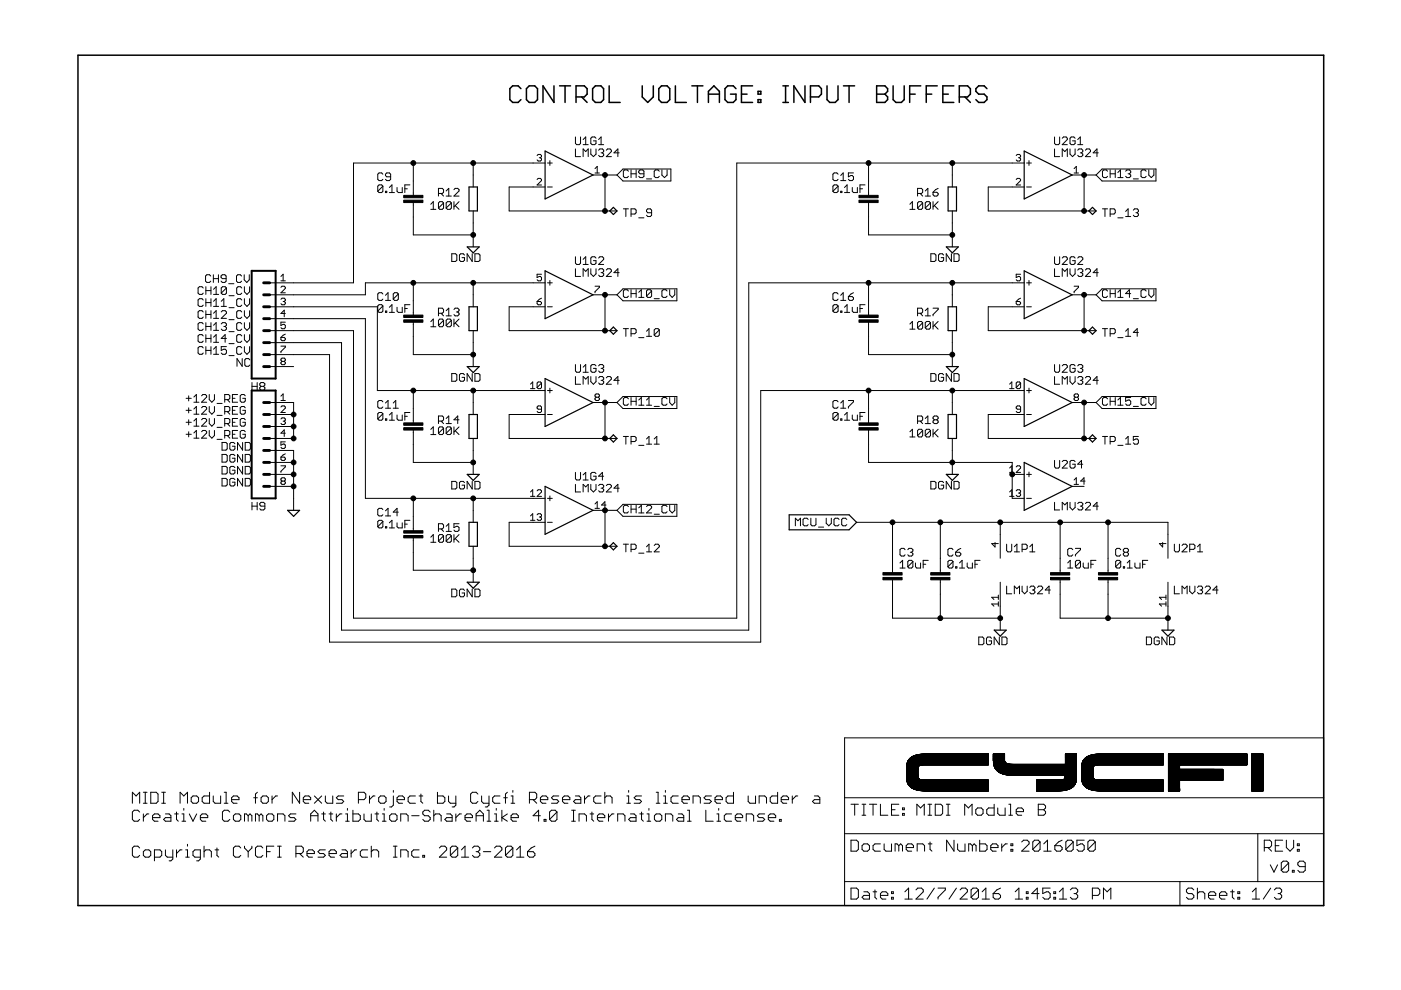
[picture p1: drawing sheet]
<svg xmlns="http://www.w3.org/2000/svg" width="297mm" height="210mm" viewBox="0 0 297 210" stroke-linecap="round" stroke-linejoin="round" font-family="sans-serif">
<g fill="none" stroke="#000" stroke-width=".21">
<path d="M81.2 36.9l-.3-.2h-.5l-.3 .2v1.1l.3 .3h.5l.3-.3M81.2 39.5l-.3-.3h-.5l-.3 .3v1.1M81.2 39.5v1.1l-.3 .2h-.5l-.3-.2M81.2 39.5l-1.1 1.1M82.5 39.8l.6-.6v1.6M82.8 37.5h-.8l-.3-.3v-.3l.3-.2h.5l.3 .2v1.1l-.3 .3h-.5l-.3-.3M84.2 39.8v.8l.3 .2h.8v-1M86.9 39.2h-1.1v1.6M87.6 34.6v6.8M100.3 34.6v5M113.9 38.1l.2-.3h.5l.2 .3v.2l-.9 .9h.9M113.9 33l.2-.3h.5l.2 .3-.2 .4"/>
<path d="M114.3 33.4h.3M114.6 33.4l.2 .3-.2 .4h-.5l-.2-.2M115.6 34.6h-40.6v25.4h-17.8M115.6 39.6h-7.7v5.1h22.9M116.1 34.6h1M116.1 39.6h1M116.6 34.1v1M122 29v1.4l.3 .3h.5l.3-.3v-1.4M122 31.6v1.6h1.1M123.6 33.2v-1.6l.6 .5 .5-.5v1.6M123.6 30.7h1.1M123.6 29.6l.6-.6v1.7"/>
<path d="M125.3 31.6v1.1l.5 .5 .6-.5v-1.1M125.7 37.1h5.1M126.2 35.8l.4-.5v1.4M126.2 36.7h.9M126.4 29.3l-.3-.3h-.6l-.2 .3v1.1l.2 .3h.6l.3-.3v-.5h-.6M126.9 31.9l.3-.3h.5l.3 .3v.2l-.3 .3M126.9 30.7h1.1M126.9 29.6l.5-.6v1.7M127.4 32.4h.3M127.7 32.4l.3 .3v.2l-.3 .3h-.5l-.3-.3M128.3 37.1v7.6M128.5 31.9l.3-.3h.5l.3 .3v.2l-1.1 1.1h1.1"/>
<path d="M131.3 32.4h-1.1l.8-.8v1.6M132.1 35.8h10.1v2.6h-10.1l-1.3-1.3zM133.2 36.3l-.2-.3h-.6l-.2 .3v1.1l.2 .3h.6l.2-.3M133.8 36v1.7M133.8 36.9h1.1M134.9 36v1.7M136.5 36.9h-.8l-.3-.3v-.3l.3-.3h.5l.3 .3v1.1l-.3 .3h-.5l-.3-.3M137.1 37.9h1.1M139.8 36.3l-.3-.3h-.5l-.3 .3v1.1l.3 .3h.5l.3-.3M140.3 36v1.1l.6 .6 .5-.6v-1.1M177.7 39.5l-.3-.3h-.5l-.3 .3v1.1M177.7 39.5v1.1l-.3 .2h-.5l-.3-.2"/>
<path d="M177.7 36.9l-.3-.2h-.5l-.3 .2v1.1l.3 .3h.5l.3-.3M177.7 39.5l-1.1 1.1M178.2 38.3h1.1M178.2 37.2l.6-.5v1.6M179 39.8l.6-.6v1.6M180.7 39.8v.8l.3 .2h.8v-1M181 36.7h-1.1v.8l.5-.3h.3l.3 .3v.5l-.3 .3h-.6l-.2-.3M183.4 39.2h-1.1v1.6M184.1 34.6v6.8M198.9 39.9l-.5 .3-.6 .6M201.9 34.6v5M215.5 38.1l.2-.3h.5l.2 .3v.2l-.9 .9h.9"/>
<path d="M215.5 33l.2-.3h.5l.2 .3-.2 .4M215.9 33.4h.3M216.2 33.4l.2 .3-.2 .4h-.5l-.2-.2M217.1 34.6h-60.9v96.5h-81.2v-61h-17.8M217.1 39.6h-7.6v5.1h22.9M217.7 34.6h1M217.7 39.6h1M218.2 34.1v1M223.6 31.6v1.6h1.1M223.6 29v1.4l.3 .3h.5l.3-.3v-1.4M225.2 33.2v-1.6l.6 .5 .5-.5v1.6M225.2 29.3l.3-.3h.5l.3 .3v.3l-1.1 1.1h1.1"/>
<path d="M226.9 31.6v1.1l.5 .5 .5-.5v-1.1M227.3 37.1h5.1M227.7 36.7h1M227.7 35.8l.5-.5v1.4M227.9 29.3l-.2-.3h-.6l-.2 .3v1.1l.2 .3h.6l.2-.3v-.5h-.5M228.5 31.9l.3-.3h.5l.3 .3v.2l-.3 .3M228.5 30.7h1.1M228.5 29.6l.5-.6v1.7M229 32.4h.3M229.3 32.4l.3 .3v.2l-.3 .3h-.5l-.3-.3M229.8 37.1v7.6M230.1 31.9l.3-.3h.5l.3 .3v.2l-1.1 1.1h1.1"/>
<path d="M232.9 32.4h-1.1l.8-.8v1.6M233.7 35.8h11.4v2.6h-11.4l-1.3-1.3zM234.8 36.3l-.3-.3h-.5l-.3 .3v1.1l.3 .3h.5l.3-.3M235.4 36v1.7M235.4 36.9h1.1M236.5 36v1.7M237 36.6l.6-.6v1.7M237 37.7h1.1M238.7 36.3l.2-.3h.6l.2 .3v.3l-.2 .3M239.2 36.9h.3M239.5 36.9l.2 .2v.3l-.2 .3h-.6l-.2-.3M240.3 37.9h1.1"/>
<path d="M243 36.3l-.3-.3h-.5l-.3 .3v1.1l.3 .3h.5l.3-.3M243.6 36v1.1l.5 .6 .5-.6v-1.1M44.7 58.5l-.3-.2h-.5l-.3 .2v1.1l.3 .3h.5l.3-.3M45.2 58.3v1.6M45.2 59.1h1.1M46.3 58.3v1.6M47.9 59.1h-.8l-.2-.3v-.3l.2-.2h.6l.2 .2v1.1l-.2 .3h-.6l-.2-.3M51.2 58.5l-.3-.2h-.5l-.3 .2v1.1l.3 .3h.5l.3-.3M51.8 58.3v1l.5 .6 .6-.6v-1M59.6 59.5h.9M59.6 58.6l.4-.5v1.4M81.7 40.6h.3v.2h-.3z"/>
<path d="M82.5 40.8h1.1M85.8 40h.6M87.6 42.9v6.9h12.7M87.6 60v6.8M91.3 43.3l.6-.5v1.6M91.3 44.4h1.1M93 41h.8l.2-.2v-.6l-.2-.3h-.8v1.7M93.5 41l.5 .6M94 43v1.1l-.2 .3h-.6l-.2-.3M94 43l-.2-.2h-.6l-.2 .2v1.1M94 43l-1 1.1M94.6 40.5l.5-.6v1.7"/>
<path d="M94.6 41.6h1.1M95.7 43v1.1l-.3 .3h-.5l-.3-.3M95.7 43l-.3-.2h-.5l-.3 .2v1.1M95.7 43l-1.1 1.1M95.8 53.8h.8l.3 .3v1.1l-.3 .2h-.8zM96.2 42.8v1.6M96.2 40.2l.3-.3h.5l.3 .3v.3l-1.1 1.1h1.1M96.5 43.6l.8 .8M97.3 42.8l-1.1 1.1M98.5 54.1l-.3-.3h-.5l-.3 .3v1.1l.3 .2h.5l.3-.2v-.6h-.5M100.1 53.8v1.6l-1.1-1.6v1.6M100.3 44.7v7.6"/>
<path d="M100.3 60v5M100.7 53.8h.8l.3 .3v1.1l-.3 .2h-.8zM114.8 58.1h-.9v.7l.7-.2 .2 .2v.5l-.2 .2h-.5l-.2-.2M115.6 60h-38.1v2.5h-20.3M116.1 60h1M116.6 59.5v1M122 54.4v1.4l.3 .3h.5l.3-.3v-1.4M122 57v1.6h1.1M123.6 58.6v-1.6l.6 .5 .5-.5v1.6M123.6 55l.6-.6v1.7M123.6 56.1h1.1M125.3 57v1.1l.5 .5 .6-.5v-1.1"/>
<path d="M126.4 54.7l-.3-.3h-.6l-.2 .3v1.1l.2 .3h.6l.3-.3v-.5h-.6M126.9 54.7l.3-.3h.5l.3 .3v.3l-1.1 1.1h1.1M126.9 57.3l.3-.3h.5l.3 .3v.2l-.3 .3M127.4 57.8h.3M127.7 57.8l.3 .3v.2l-.3 .3h-.5l-.3-.3M128.5 57.3l.3-.3h.5l.3 .3v.2l-1.1 1.1h1.1M131.3 57.8h-1.1l.8-.8v1.6M132.2 44.3h1M132.7 44.3v1.6M133.8 45.4h.8l.3-.3v-.5l-.3-.3h-.8v1.6M135.4 46.2h1.1M138.2 45.1h-.9l-.2-.3v-.2l.2-.3h.6l.3 .3v1l-.3 .3h-.6l-.2-.3"/>
<path d="M178.2 40.6h.3v.2h-.3zM179 40.8h1.1M182.3 40h.6M184.1 42.9v6.9h17.8M184.1 60v6.8M192.9 44.4h1.1M192.9 43.3l.5-.5v1.6M194.5 41h.9l.2-.2v-.6l-.2-.3h-.9v1.7M195.1 41l.5 .6M195.6 43v1.1l-.2 .3h-.6l-.3-.3M195.6 43l-.2-.2h-.6l-.3 .2v1.1M195.6 43l-1.1 1.1"/>
<path d="M196.2 41.6h1.1M196.2 40.5l.5-.6v1.7M197.3 43v1.1l-.3 .3h-.6l-.2-.3M197.3 43l-.3-.2h-.6l-.2 .2v1.1M197.3 43l-1.1 1.1M197.4 53.8h.8l.2 .3v1.1l-.2 .2h-.8zM197.8 40.8h.8l.3 .2v.3l-.3 .3h-.5l-.3-.3zM197.8 42.8v1.6M198.1 43.6l.8 .8M198.9 42.8l-1.1 1.1M200.1 54.1l-.3-.3h-.5l-.3 .3v1.1l.3 .2h.5l.3-.2v-.6h-.6M201.7 53.8v1.6l-1.1-1.6v1.6"/>
<path d="M201.9 44.7v7.6M201.9 60v5M202.3 53.8h.8l.2 .3v1.1l-.2 .2h-.8zM216.4 58.1h-.9v.7l.7-.2 .2 .2v.5l-.2 .2h-.5l-.2-.2M217.1 60h-58.4v73.6h-86.3v-61h-15.2M217.7 60h1M218.2 59.5v1M223.6 57v1.6h1.1M223.6 54.4v1.4l.3 .3h.5l.3-.3v-1.4M225.2 58.6v-1.6l.6 .5 .5-.5v1.6M225.2 54.7l.3-.3h.5l.3 .3v.3l-1.1 1.1h1.1M226.9 57v1.1l.5 .5 .5-.5v-1.1"/>
<path d="M227.9 54.7l-.2-.3h-.6l-.2 .3v1.1l.2 .3h.6l.2-.3v-.5h-.5M228.5 57.3l.3-.3h.5l.3 .3v.2l-.3 .3M228.5 54.7l.3-.3h.5l.3 .3v.3l-1.1 1.1h1.1M229 57.8h.3M229.3 57.8l.3 .3v.2l-.3 .3h-.5l-.3-.3M230.1 57.3l.3-.3h.5l.3 .3v.2l-1.1 1.1h1.1M232.9 57.8h-1.1l.8-.8v1.6M233.7 44.3h1.1M234.3 44.3v1.6M235.4 45.4h.8l.3-.3v-.5l-.3-.3h-.8v1.6M237 46.2h1.1M238.7 45.9h1"/>
<path d="M238.7 44.8l.5-.5v1.6M240.3 44.6l.3-.3h.5l.3 .3v.2l-.3 .3M240.8 45.1h.3M241.1 45.1l.3 .3v.2l-.3 .3h-.5l-.3-.3M43.1 61.1l-.3-.3h-.5l-.3 .3v1l.3 .3h.5l.3-.3M43.1 63.6l-.3-.3h-.5l-.3 .3v1.1l.3 .3h.5l.3-.3M43.1 66.1l-.3-.2h-.5l-.3 .2v1.1l.3 .3h.5l.3-.3M43.1 68.7l-.3-.3h-.5l-.3 .3v1.1l.3 .2h.5l.3-.2M43.1 71.2l-.3-.2h-.5l-.3 .2v1.1l.3 .3h.5l.3-.3M43.1 73.8l-.3-.3h-.5l-.3 .3v1l.3 .3h.5l.3-.3M43.6 60.8v1.6M43.6 63.3v1.7"/>
<path d="M43.6 65.9v1.6M43.6 68.4v1.6M43.6 71v1.6M43.6 73.5v1.6M43.6 61.6h1.1M43.6 64.2h1.1M43.6 66.7h1.1M43.6 69.2h1.1M43.6 71.8h1.1M43.6 74.3h1.1M44.7 60.8v1.6M44.7 63.3v1.7"/>
<path d="M44.7 65.9v1.6M44.7 68.4v1.6M44.7 71v1.6M44.7 73.5v1.6M45.3 62.4h1.1M45.3 61.3l.5-.5v1.6M45.3 63.9l.5-.6v1.7M45.3 66.4l.5-.5v1.6M45.3 69l.5-.6v1.6M45.3 71.5l.5-.5v1.6M45.3 74l.5-.5v1.6M45.3 65h1.1"/>
<path d="M45.3 67.5h1.1M45.3 70h1.1M45.3 72.6h1.1M45.3 75.1h1.1M46.9 63.9l.6-.6v1.7M46.9 66.1l.3-.2h.5l.3 .2v.3l-1.1 1.1h1.1M46.9 68.7l.3-.3h.5l.3 .3v.3l-.3 .2M46.9 65h1.1M47.5 69.2h.2M47.7 69.2l.3 .3v.3l-.3 .2h-.5l-.3-.2M48 61.1l-.3-.3h-.5l-.3 .3v1M48 61.1v1l-.3 .3h-.5l-.3-.3"/>
<path d="M48 73.5h-1.1v.8l.6-.3h.2l.3 .3v.5l-.3 .3h-.5l-.3-.3M48 61.1l-1.1 1M48 71.8h-1.1l.8-.8v1.6M48.5 60.2h1.1M48.6 62.7h1M48.6 65.2h1M48.6 67.8h1M48.6 70.3h1M48.6 72.9h1M48.6 75.4h1M51.3 61.1l-.3-.3h-.5l-.3 .3v1l.3 .3h.5l.3-.3M51.3 63.6l-.3-.3h-.5l-.3 .3v1.1l.3 .3h.5l.3-.3"/>
<path d="M51.3 66.1l-.3-.2h-.5l-.3 .2v1.1l.3 .3h.5l.3-.3M51.3 68.7l-.3-.3h-.5l-.3 .3v1.1l.3 .2h.5l.3-.2M51.3 71.2l-.3-.2h-.5l-.3 .2v1.1l.3 .3h.5l.3-.3M51.3 73.8l-.3-.3h-.5l-.3 .3v1l.3 .3h.5l.3-.3M51.4 76v1.7l-1.2-1.7v1.7M51.8 60.8v1.1l.6 .5 .5-.5v-1.1M51.8 63.3v1.1l.6 .6 .5-.6v-1.1M51.8 65.9v1.1l.6 .5 .5-.5v-1.1M51.8 68.4v1.1l.6 .5 .5-.5v-1.1M51.8 71v1l.6 .6 .5-.6v-1M51.8 73.5v1.1l.6 .5 .5-.5v-1.1M53 76.3l-.3-.3h-.5l-.3 .3v1.1l.3 .3h.5l.3-.3"/>
<path d="M57.2 65h22.8v17.8h35.6M57.2 75.2h12.7v60.9h91.4v-53.3h55.8M57.2 67.6h20.3v38.1h38.1M57.2 77.7h5.1M59.6 60.9l.2-.2h.5l.2 .2v.3l-.9 .9h.9M59.6 63.5l.2-.3h.5l.2 .3-.2 .4M59.6 71.5h.7l.2 .5-.2 .2h-.5l-.2-.2zM59.6 73.4h.9v.2l-.9 .9v.3M59.8 76.6l-.2-.2 .2-.5h.5l.2 .3-.2 .4M59.8 76.6l-.2 .3 .2 .4h.5l.2-.2-.2-.5M59.8 76.6h.5M60 63.9h.3"/>
<path d="M60.3 63.9l.2 .3-.2 .4h-.5l-.2-.2M60.5 68.3h-.9v.7l.7-.2 .2 .2v.5l-.2 .2h-.5l-.2-.2M60.5 66.5h-.9l.7-.7v1.4M60.5 70.8l-.9 .7M81.2 62.3l-.3-.2h-.5l-.3 .2v1.1l.3 .3h.5l.3-.3M81.2 64.9l-.3-.3h-.5l-.3 .3v1.1M81.2 64.9v1.1l-.3 .2h-.5l-.3-.2M81.2 64.9l-1.1 1.1M81.7 66h.3v.2h-.3zM81.7 63.7h1.1M81.7 62.6l.6-.5v1.6M82.5 65.2l.6-.6v1.6"/>
<path d="M82.5 66.2h1.1M84.2 65.2v.8l.3 .2h.8v-1M84.5 62.3v1.1l-.3 .3h-.5l-.3-.3M84.5 62.3l-.3-.2h-.5l-.3 .2v1.1M84.5 62.3l-1.1 1.1M85.8 65.4h.6M86.9 64.6h-1.1v1.6M87.6 68.3v6.9h12.7M91.3 68.2l.6-.6v1.7M91.3 69.3h1.1M93 66.4h.8l.2-.3v-.5l-.2-.3h-.8v1.7M93.5 66.4l.5 .6"/>
<path d="M94 67.9l-.2-.3h-.6l-.2 .3v1.1M94 67.9v1.1l-.2 .3h-.6l-.2-.3M94 67.9l-1 1.1M94.6 65.9l.5-.6v1.7M94.6 67h1.1M95.7 67.9l-.3-.3h-.5l-.3 .3v1.1M95.7 67.9v1.1l-.3 .3h-.5l-.3-.3M95.7 67.9l-1.1 1.1M95.8 79.2h.8l.3 .3v1.1l-.3 .2h-.8zM96.2 67.6v1.7M96.2 65.6l.3-.3h.5l.3 .3v.3l-.3 .2M96.5 68.5l.8 .8"/>
<path d="M96.8 66.1h.2M97 66.1l.3 .3v.3l-.3 .3h-.5l-.3-.3M97.3 67.6l-1.1 1.1M98.5 79.5l-.3-.3h-.5l-.3 .3v1.1l.3 .2h.5l.3-.2v-.6h-.5M100.1 79.2v1.6l-1.1-1.6v1.6M100.3 70.1v7.6M100.7 79.2h.8l.3 .3v1.1l-.3 .2h-.8zM113.9 63.9h.7l.2 .5-.2 .2h-.5l-.2-.2zM114.8 63.2l-.9 .7M115.6 65h-7.7v5.1h22.9M116.1 65h1M122 77.3v1.4l.3 .2h.5l.3-.2v-1.4"/>
<path d="M122 79.8v1.7h1.1M123.6 77.9l.6-.6v1.6M123.6 78.9h1.1M125.3 79.8v1.1l.5 .6 .6-.6v-1.1M125.7 62.5h5.1M126.2 60.7h.9v.2l-.9 .9v.3M126.4 77.6l-.3-.3h-.6l-.2 .3v1.1l.2 .2h.6l.3-.2v-.6h-.6M126.9 77.6l.3-.3h.5l.3 .3v.3l-.3 .2M127.4 78.1h.3M127.7 78.1l.3 .3v.3l-.3 .2h-.5l-.3-.2M128.3 62.5v7.6M132.1 61.2h11.4v2.6h-11.4l-1.3-1.3z"/>
<path d="M132.2 69.7h1M132.7 69.7v1.6M133.2 61.7l-.2-.3h-.6l-.2 .3v1.1l.2 .3h.6l.2-.3M133.8 70.8h.8l.3-.3v-.5l-.3-.3h-.8v1.6M133.8 61.4v1.7M133.8 62.3h1.1M134.9 61.4v1.7M135.4 71.6h1.1M135.4 63.1h1.1M135.4 62l.6-.6v1.7M137.1 70.2l.5-.5v1.6M137.1 71.3h1.1"/>
<path d="M138.2 61.7v1.1l-.3 .3h-.6l-.2-.3M138.2 61.7l-.3-.3h-.6l-.2 .3v1.1M138.2 61.7l-1.1 1.1M138.7 63.3h1.1M139.8 70l-.3-.3h-.5l-.3 .3v1M139.8 70l-1.1 1M139.8 70v1l-.3 .3h-.5l-.3-.3M141.4 61.7l-.2-.3h-.6l-.3 .3v1.1l.3 .3h.6l.2-.3M142 61.4v1.1l.5 .6 .6-.6v-1.1M177.7 64.9l-.3-.3h-.5l-.3 .3v1.1M177.7 64.9v1.1l-.3 .2h-.5l-.3-.2M177.7 62.3l-.3-.2h-.5l-.3 .2v1.1l.3 .3h.5l.3-.3"/>
<path d="M177.7 64.9l-1.1 1.1M178.2 66h.3v.2h-.3zM178.2 63.7h1.1M178.2 62.6l.6-.5v1.6M179 66.2h1.1M179 65.2l.6-.6v1.6M179.9 62.9h.8l.3 .2v.3l-.3 .3h-.6l-.2-.3zM180.7 65.2v.8l.3 .2h.8v-1M181 62.1l-1.1 .8M182.3 65.4h.6M183.4 64.6h-1.1v1.6M184.1 68.3v6.9h17.8"/>
<path d="M192.9 68.7l.5-.5v1.6M192.9 69.8h1.1M194.5 66.4h.9l.2-.3v-.5l-.2-.3h-.9v1.7M195.1 66.4l.5 .6M195.6 68.4l-.2-.2h-.6l-.3 .2v1.1M195.6 68.4v1.1l-.2 .3h-.6l-.3-.3M195.6 68.4l-1.1 1.1M196.2 67h1.1M196.2 65.9l.5-.6v1.7M197.3 68.4l-.3-.2h-.6l-.2 .2v1.1M197.3 68.4v1.1l-.3 .3h-.6l-.2-.3M197.3 68.4l-1.1 1.1"/>
<path d="M197.4 79.2h.8l.2 .3v1.1l-.2 .2h-.8zM197.8 65.3h1.1v.3l-1.1 1.1v.3M197.8 68.2v1.6M198.1 69l.8 .8M198.9 68.2l-1.1 1M200.1 79.5l-.3-.3h-.5l-.3 .3v1.1l.3 .2h.5l.3-.2v-.6h-.6M201.7 79.2v1.6l-1.1-1.6v1.6M201.9 70.1v7.6M202.3 79.2h.8l.2 .3v1.1l-.2 .2h-.8zM215.5 63.9h.7l.2 .5-.2 .2h-.5l-.2-.2zM216.4 63.2l-.9 .7M217.1 65h-7.6v5.1h22.9"/>
<path d="M217.7 65h1M223.6 79.8v1.7h1.1M223.6 77.3v1.4l.3 .2h.5l.3-.2v-1.4M225.2 77.6l.3-.3h.5l.3 .3v.3l-1.1 1h1.1M226.9 79.8v1.1l.5 .6 .5-.6v-1.1M227.3 62.5h5.1M227.7 60.7h1v.2l-1 .9v.3M227.9 77.6l-.2-.3h-.6l-.2 .3v1.1l.2 .2h.6l.2-.2v-.6h-.5M228.5 77.6l.3-.3h.5l.3 .3v.3l-.3 .2M229 78.1h.3M229.3 78.1l.3 .3v.3l-.3 .2h-.5l-.3-.2M229.8 62.5v7.6"/>
<path d="M233.7 61.2h11.4v2.6h-11.4l-1.3-1.3zM233.7 69.7h1.1M234.3 69.7v1.6M234.8 61.7l-.3-.3h-.5l-.3 .3v1.1l.3 .3h.5l.3-.3M235.4 70.8h.8l.3-.3v-.5l-.3-.3h-.8v1.6M235.4 61.4v1.7M235.4 62.3h1.1M236.5 61.4v1.7M237 71.6h1.1M237 63.1h1.1M237 62l.6-.6v1.7M238.7 71.3h1"/>
<path d="M238.7 70.2l.5-.5v1.6M239.7 62.3h-1l.8-.9v1.7M240.3 63.3h1.1M241.4 70.5h-1.1l.8-.8v1.6M243 61.7l-.3-.3h-.5l-.3 .3v1.1l.3 .3h.5l.3-.3M243.6 61.4v1.1l.5 .6 .5-.6v-1.1M39.5 87h1.1M39.5 92.1h1.1M39.5 89.5h1.1M39.5 84.5h1.1M40 83.9v1.1M40 86.5v1"/>
<path d="M40 89v1.1M40 91.5v1.1M41.1 89.3l.5-.6v1.7M41.1 86.7l.5-.5v1.6M41.1 84.2l.5-.5v1.6M41.1 91.8l.5-.5v1.6M41.1 87.8h1.1M41.1 92.9h1.1M41.1 90.4h1.1M41.1 85.3h1.1M42.7 86.5l.3-.3h.6l.2 .3v.2l-1.1 1.1h1.1M42.7 83.9l.3-.2h.6l.2 .2v.3l-1.1 1.1h1.1"/>
<path d="M42.7 89l.3-.3h.6l.2 .3v.3l-1.1 1.1h1.1M42.7 91.5l.3-.2h.6l.2 .2v.3l-1.1 1.1h1.1M44.4 91.3v1.1l.5 .5 .6-.5v-1.1M44.4 86.2v1.1l.5 .5 .6-.5v-1.1M44.4 83.7v1l.5 .6 .6-.6v-1M44.4 88.7v1.1l.5 .6 .6-.6v-1.1M46 88.1h1.1M46 93.2h1.1M46 90.6h1.1M46 85.5h1.1M47.1 93.8h.8l.3 .3v1.1l-.3 .2h-.8zM47.1 96.4h.8l.3 .2v1.1l-.3 .3h-.8z"/>
<path d="M47.1 98.9h.8l.3 .2v1.1l-.3 .3h-.8zM47.6 84.7h.9l.2-.2v-.6l-.2-.2h-.9v1.6M47.6 87.3h.9l.2-.3v-.5l-.2-.3h-.9v1.6M47.6 89.8h.9l.2-.3v-.5l-.2-.3h-.9v1.7M47.6 92.4h.9l.2-.3v-.6l-.2-.2h-.9v1.6M48.2 87.3l.5 .5M48.2 92.4l.5 .5M48.2 89.8l.5 .6M48.2 84.7l.5 .6M49.3 87h.5M49.3 92.1h.5M49.3 89.5h.5"/>
<path d="M49.3 84.5h.5M49.8 94.1l-.3-.3h-.5l-.3 .3v1.1l.3 .2h.5l.3-.2v-.6h-.5M49.8 99.1l-.3-.2h-.5l-.3 .2v1.1l.3 .3h.5l.3-.3v-.5h-.5M49.8 96.6l-.3-.2h-.5l-.3 .2v1.1l.3 .3h.5l.3-.3v-.5h-.5M50.4 86.2h-1.1v1.6h1.1M50.4 83.7h-1.1v1.6h1.1M50.4 88.7h-1.1v1.7h1.1M50.4 91.3h-1.1v1.6h1.1M51.4 93.8v1.6l-1-1.6v1.6M51.4 96.4v1.6l-1-1.6v1.6M51.4 98.9v1.6l-1-1.6v1.6M52 98.9h.8l.3 .2v1.1l-.3 .3h-.8z"/>
<path d="M52 93.8h.8l.3 .3v1.1l-.3 .2h-.8zM52 96.4h.8l.3 .2v1.1l-.3 .3h-.8zM52 83.9l-.3-.2h-.5l-.3 .2v1.1l.3 .3h.5l.3-.3v-.5h-.5M52 86.5l-.3-.3h-.5l-.3 .3v1l.3 .3h.5l.3-.3v-.5h-.5M52 89l-.3-.3h-.5l-.3 .3v1.1l.3 .3h.5l.3-.3v-.6h-.5M52 91.5l-.3-.2h-.5l-.3 .2v1.1l.3 .3h.5l.3-.3v-.5h-.5M53.4 81.1v1.6M53.4 81.9h1.1M54.5 81.1v1.6M55.3 81.9l-.2-.3v-.2l.2-.3h.6l.3 .3v.2l-.3 .3M55.3 81.9h.6M55.3 81.9l-.2 .3v.3l.2 .2h.6l.3-.2v-.3l-.3-.3"/>
<path d="M57.2 87.9h5.1M57.2 85.3h5.1v7.7h-5.1M57.2 90.4h5.1M57.2 95.5h5.1v12.7M57.2 98h5.1M59.6 86.3l.2-.2h.5l.2 .2v.2l-.9 1h.9M59.6 84.9h.9M59.6 84l.4-.5v1.4M59.6 88.8l.2-.2h.5l.2 .2-.2 .5M59.6 96.9h.7l.2 .5-.2 .2h-.5l-.2-.2zM59.6 98.8h.9v.2l-.9 .9v.3M60 89.3h.3"/>
<path d="M60.3 89.3l.2 .2-.2 .5h-.5l-.2-.2M60.5 93.7h-.9v.7l.7-.3 .2 .3v.4l-.2 .3h-.5l-.2-.3M60.5 91.8h-.9l.7-.7v1.4M60.5 96.2l-.9 .7M81.2 85.2l-.3-.3h-.5l-.3 .3v1.1l.3 .3h.5l.3-.3M81.2 87.7l-.3-.2h-.5l-.3 .2v1.1M81.2 87.7v1.1l-.3 .3h-.5l-.3-.3M81.2 87.7l-1.1 1.1M81.7 88.8h.3v.3h-.3zM81.7 85.4l.6-.5v1.7M81.7 86.6h1.1M82.5 88l.6-.5v1.6"/>
<path d="M82.5 89.1h1.1M83.4 86.6h1.1M83.4 85.4l.5-.5v1.7M84.2 88v.8l.3 .3h.8v-1.1M85.8 88.3h.6M86.9 87.5h-1.1v1.6M87.6 91.2v6.8h12.7M87.6 82.8v6.9M91.3 91l.6-.5v1.6M91.3 92.1h1.1M93 89.3h.8l.2-.3v-.5l-.2-.3h-.8v1.6M93.5 89.3l.5 .5"/>
<path d="M94 90.8l-.2-.3h-.6l-.2 .3v1.1M94 90.8v1.1l-.2 .2h-.6l-.2-.2M94 90.8l-1 1.1M94.6 88.7l.5-.5v1.6M94.6 89.8h1.1M95.7 90.8l-.3-.3h-.5l-.3 .3v1.1M95.7 90.8v1.1l-.3 .2h-.5l-.3-.2M95.7 90.8l-1.1 1.1M96.2 90.5v1.6M96.5 91.3l.8 .8M97.3 90.5l-1.1 1.1M97.3 89h-1.1l.8-.8v1.6"/>
<path d="M100.3 82.8v5.1M100.3 93v7.6M112.5 81.4l.4-.4v1.4M112.5 82.4h.9M114.8 86.8h-.7l-.2-.3 .2-.4h.5l.2 .2v.9l-.2 .3h-.5l-.2-.3M114.8 81.2v1l-.2 .2h-.5l-.2-.2M114.8 81.2l-.2-.2h-.5l-.2 .2v1M114.8 81.2l-.9 1M115.6 87.9h-7.7v5.1h22.9M116.1 82.8h1M116.1 87.9h1M116.6 82.3v1"/>
<path d="M123.6 81.5v-1.7l.6 .6 .5-.6v1.7M125.7 85.3h5.1M126.4 84.2l-.2-.2 .2-.5h.5l.2 .3-.2 .4M126.4 84.2l-.2 .3 .2 .4h.5l.2-.2-.2-.5M126.4 84.2h.5M126.9 80.1l.3-.3h.5l.3 .3v.3l-.3 .2M127.4 80.6h.3M127.7 80.6l.3 .3v.3l-.3 .3h-.5l-.3-.3M128.3 85.3v7.7M128.5 80.1l.3-.3h.5l.3 .3v.3l-1.1 1.1h1.1M130.8 85.3l1.3-1.2h11.4v2.5h-11.4zM131.3 80.6h-1.1l.8-.8v1.7"/>
<path d="M132.2 92.5h1M132.7 92.5v1.7M133.2 84.6l-.2-.3h-.6l-.2 .3v1l.2 .3h.6l.2-.3M133.8 84.3v1.6M133.8 93.6h.8l.3-.3v-.5l-.3-.3h-.8v1.7M133.8 85.1h1.1M134.9 84.3v1.6M135.4 94.4h1.1M135.4 84.8l.6-.5v1.6M135.4 85.9h1.1M137.1 84.8l.5-.5v1.6M137.1 93.1l.5-.6v1.7"/>
<path d="M137.1 94.2h1.1M137.1 85.9h1.1M138.7 94.2h1.1M138.7 93.1l.6-.6v1.7M138.7 86.2h1.1M141.4 84.6l-.2-.3h-.6l-.3 .3v1l.3 .3h.6l.2-.3M142 84.3v1.1l.5 .5 .6-.5v-1.1M177.7 87.7l-1.1 1.1M177.7 87.7l-.3-.2h-.5l-.3 .2v1.1M177.7 87.7v1.1l-.3 .3h-.5l-.3-.3M177.7 85.2l-.3-.3h-.5l-.3 .3v1.1l.3 .3h.5l.3-.3M178.2 88.8h.3v.3h-.3z"/>
<path d="M178.2 86.6h1.1M178.2 85.4l.6-.5v1.7M179 89.1h1.1M179 88l.6-.5v1.6M179.9 84.9h1.1v.3l-1.1 1.1v.3M180.7 88v.8l.3 .3h.8v-1.1M182.3 88.3h.6M183.4 87.5h-1.1v1.6M184.1 91.2v6.8h30.5v7.7h2.5M184.1 82.8v6.9M192.9 91.5l.5-.5v1.6M192.9 92.6h1.1"/>
<path d="M194.5 89.3h.9l.2-.3v-.5l-.2-.3h-.9v1.6M195.1 89.3l.5 .5M195.6 91.3l-.2-.3h-.6l-.3 .3v1.1M195.6 91.3v1.1l-.2 .2h-.6l-.3-.2M195.6 91.3l-1.1 1.1M196.2 89.8h1.1M196.2 88.7l.5-.5v1.6M197.3 91.3l-.3-.3h-.6l-.2 .3v1.1M197.3 91.3v1.1l-.3 .2h-.6l-.2-.2M197.3 91.3l-1.1 1.1M197.8 91v1.6M198.1 89l-.3-.3v-.2l.3-.3h.5l.3 .3v.2l-.3 .3"/>
<path d="M198.1 89l-.3 .3v.3l.3 .2h.5l.3-.2v-.3l-.3-.3M198.1 91.8l.8 .8M198.1 89h.5M198.9 91l-1.1 1.1M201.9 82.8v5.1M201.9 93v7.6M214.1 82.4h.9M214.1 81.4l.4-.4v1.4M214.1 99.2l.4-.4v1.4M215.5 99l.2-.2h.5l.2 .2v.2l-.9 1h.9M216.4 86.8h-.7l-.2-.3 .2-.4h.5l.2 .2v.9l-.2 .3h-.5l-.2-.3M216.4 81.2l-.2-.2h-.5l-.2 .2v1"/>
<path d="M216.4 81.2v1l-.2 .2h-.5l-.2-.2M216.4 81.2l-.9 1M217.1 87.9h-7.6v5.1h22.9M217.7 82.8h1M217.7 87.9h1M218.2 82.3v1M223.6 97.6v1.4l.3 .3h.5l.3-.3v-1.4M225.2 81.5v-1.7l.6 .6 .5-.6v1.7M225.2 97.9l.3-.3h.5l.3 .3v.2l-1.1 1.2h1.1M227.3 85.3h5.1M227.9 97.9l-.2-.3h-.6l-.2 .3v1.1l.2 .3h.6l.2-.3v-.6h-.5M228 84.2l-.3-.2 .3-.5h.4l.3 .3-.3 .4"/>
<path d="M228 84.2l-.3 .3 .3 .4h.4l.3-.2-.3-.5M228 84.2h.4M228.5 80.1l.3-.3h.5l.3 .3v.3l-.3 .2M229 80.6h.3M229.3 80.6l.3 .3v.3l-.3 .3h-.5l-.3-.3M229.6 98.4h-1.1l.8-.8v1.7M229.8 85.3v7.7M230.1 80.1l.3-.3h.5l.3 .3v.3l-1.1 1.1h1.1M232.9 80.6h-1.1l.8-.8v1.7M233.7 84.1h11.4v2.5h-11.4l-1.3-1.3zM233.7 92.5h1.1M234.3 92.5v1.7"/>
<path d="M234.8 84.6l-.3-.3h-.5l-.3 .3v1l.3 .3h.5l.3-.3M235.4 84.3v1.6M235.4 93.6h.8l.3-.3v-.5l-.3-.3h-.8v1.7M235.4 85.1h1.1M236.5 84.3v1.6M237 94.4h1.1M237 85.9h1.1M237 84.8l.6-.5v1.6M238.7 93.1l.5-.6v1.7M238.7 94.2h1M239.7 84.3h-1v.8l.5-.3h.3l.2 .3v.5l-.2 .3h-.6l-.2-.3M240.3 86.2h1.1"/>
<path d="M241.4 92.5h-1.1v.8l.5-.2h.3l.3 .2v.6l-.3 .3h-.5l-.3-.3M243 84.6l-.3-.3h-.5l-.3 .3v1l.3 .3h.5l.3-.3M243.6 84.3v1.1l.5 .5 .5-.5v-1.1M47.1 101.4h.8l.3 .3v1.1l-.3 .2h-.8zM49.8 101.7l-.3-.3h-.5l-.3 .3v1.1l.3 .2h.5l.3-.2v-.6h-.5M51.4 101.4v1.6l-1-1.6v1.6M52 101.4h.8l.3 .3v1.1l-.3 .2h-.8zM53.4 107.3h1.1M53.4 106.5v1.6M54.5 106.5v1.6M56.2 107.3h-.9l-.2-.3v-.2l.2-.3h.6l.3 .3v1.1l-.3 .2h-.6l-.2-.2M57.2 100.6h5.1"/>
<path d="M57.2 103.1h5.1M59.8 102l-.2 .2 .2 .5h.5l.2-.2-.2-.5M59.8 102l-.2-.2 .2-.5h.5l.2 .2-.2 .5M59.8 102h.5M81.2 108l-.3-.2h-.5l-.3 .2v1.1l.3 .3h.5l.3-.3M81.2 110.6l-.3-.3h-.5l-.3 .3v1.1M81.2 110.6v1.1l-.3 .2h-.5l-.3-.2M81.2 110.6l-1.1 1.1M81.7 111.7h.3v.2h-.3zM81.7 108.3l.6-.5v1.6M81.7 109.4h1.1M82.5 110.8l.6-.5v1.6"/>
<path d="M82.5 111.9h1.1M84.2 110.8v.9l.3 .2h.8v-1.1M84.5 108.6h-1.1l.8-.8v1.6M85.8 111.1h.6M86.9 110.3h-1.1v1.6M87.6 105.7v6.8M87.6 114v6.9h12.7M91.3 113.9l.6-.6v1.7M91.3 115h1.1M93 112.1h.8l.2-.2v-.6l-.2-.3h-.8v1.7M93.5 112.1l.5 .6M94 113.6l-.2-.3h-.6l-.2 .3v1.1"/>
<path d="M94 113.6v1.1l-.2 .3h-.6l-.2-.3M94 113.6l-1 1.1M94.6 111.6l.5-.6v1.7M94.6 112.7h1.1M95.7 113.6l-.3-.3h-.5l-.3 .3v1.1M95.7 113.6v1.1l-.3 .3h-.5l-.3-.3M95.7 113.6l-1.1 1.1M95.8 102.1h.8l.3 .2v1.1l-.3 .3h-.8zM96.2 113.3v1.7M96.5 114.2l.8 .8M97.3 111h-1.1v.9l.6-.3h.2l.3 .3v.5l-.3 .3h-.5l-.3-.3M97.3 113.3l-1.1 1.1"/>
<path d="M98.5 102.3l-.3-.2h-.5l-.3 .2v1.1l.3 .3h.5l.3-.3v-.5h-.5M100.1 102.1v1.6l-1.1-1.6v1.6M100.3 105.7v5M100.3 115.8v7.6M100.7 102.1h.8l.3 .2v1.1l-.3 .3h-.8zM112.5 110.3h.9M112.5 104.3l.4-.5v1.4M112.5 109.4l.4-.5v1.4M112.5 105.2h.9M113.9 104.1l.2-.3h.5l.2 .3v.2l-.9 .9h.9M113.9 109.2l.2-.3h.5l.2 .3-.2 .4M114.3 109.6h.3"/>
<path d="M114.6 109.6l.2 .3-.2 .4h-.5l-.2-.2M115.6 110.7h-7.7v5.1h22.9M116.1 105.7h1M116.1 110.7h1M116.6 105.2v1M122 100.2v1.3l.3 .3h.5l.3-.3v-1.3M122 102.7v1.6h1.1M123.6 104.3v-1.6l.6 .5 .5-.5v1.6M123.6 100.7l.6-.5v1.6M123.6 101.8h1.1M125.3 102.7v1.1l.5 .5 .6-.5v-1.1M125.7 108.2h5.1"/>
<path d="M126.2 106.8l.4-.4v1.4M126.2 107.8h.9M126.4 100.4l-.3-.2h-.6l-.2 .2v1.1l.2 .3h.6l.3-.3v-.5h-.6M126.9 103l.3-.3h.5l.3 .3v.2l-.3 .3M127.4 103.5h.3M127.7 103.5l.3 .3v.3l-.3 .2h-.5l-.3-.2M128 101h-1.1l.8-.8v1.6M128.3 108.2v7.6M128.5 107.1h-.9l.6-.7v1.4M128.5 103l.3-.3h.5l.3 .3v.2l-1.1 1.1h1.1M130.8 108.2l1.3-1.3h11.4v2.6h-11.4zM131.3 103.5h-1.1l.8-.8v1.6"/>
<path d="M132.2 115.4h1M132.7 115.4v1.6M133.2 107.4l-.2-.3h-.6l-.2 .3v1.1l.2 .3h.6l.2-.3M133.8 116.5h.8l.3-.3v-.5l-.3-.3h-.8v1.6M133.8 107.1v1.7M133.8 107.9h1.1M134.9 107.1v1.7M135.4 117.3h1.1M135.4 107.7l.6-.6v1.7M135.4 108.8h1.1M137.1 115.9l.5-.5v1.6M137.1 117h1.1"/>
<path d="M137.1 107.4l.2-.3h.6l.3 .3v.3l-1.1 1.1h1.1M138.7 115.7l.3-.3h.5l.3 .3v.2l-1.1 1.1h1.1M138.7 109h1.1M141.4 107.4l-.2-.3h-.6l-.3 .3v1.1l.3 .3h.6l.2-.3M142 107.1v1.1l.5 .6 .6-.6v-1.1M168.6 111.5v-1.6l.6 .5 .5-.5v1.6M171.3 110.1l-.2-.2h-.6l-.2 .2v1.1l.2 .3h.6l.2-.3M171.9 109.9v1.3l.3 .3h.5l.3-.3v-1.3M173.5 111.8h1.1M175.2 109.9v1.1l.5 .5 .6-.5v-1.1M177.9 110.1l-.3-.2h-.5l-.3 .2v1.1l.3 .3h.5l.3-.3M179.5 110.1l-.2-.2h-.6l-.2 .2v1.1l.2 .3h.6l.2-.3"/>
<path d="M181.6 110.7h66v7.7M189.2 110.7v10.7M190.8 119.4l.6-.6v1.6M191.9 116.5l-.3-.2h-.5l-.3 .2v1.1l.3 .3h.5l.3-.3M192.5 116.5l.2-.2h.6l.2 .2v.3l-.2 .3M193 117.1h.3M193.3 117.1l.2 .3v.2l-.2 .3h-.6l-.2-.3M193.5 119.1v1.1l-.2 .2h-.6l-.2-.2M193.5 119.1l-.2-.3h-.6l-.2 .3v1.1M193.5 119.1l-1 1.1M194.1 119.4v.8l.3 .2h.8v-1M195.7 119.6h.6"/>
<path d="M196.8 118.8h-1.1v1.6M197.4 102.1h.8l.2 .2v1.1l-.2 .3h-.8zM199.4 110.7v10.7M200.1 102.3l-.3-.2h-.5l-.3 .2v1.1l.3 .3h.5l.3-.3v-.5h-.6M201.7 102.1v1.6l-1.1-1.6v1.6M202.1 119.1v1.1l-.3 .2h-.5l-.3-.2M202.1 119.1l-.3-.3h-.5l-.3 .3v1.1M202.1 116.5l-.3-.2h-.5l-.3 .2v1.1l.3 .3h.5l.3-.3M202.1 119.1l-1.1 1.1M202.3 102.1h.8l.2 .2v1.1l-.2 .3h-.8zM202.6 117.1h.8l.3 .3v.2l-.3 .3h-.5l-.3-.3zM203.4 119.4l.6-.6v1.6"/>
<path d="M203.7 116.3l-.5 .2-.6 .6M205.1 119.4v.8l.2 .2h.9v-1M206.7 119.6h.5M207.8 118.8h-1.1v1.6M211 115v1l-.7-.7h1.4M212.1 110.7v7.7M213.4 115.4v1.3l.3 .3h.5l.3-.3v-1.3M214.1 105.2h.9M214.1 100.2h.9M214.1 104.3l.4-.5v1.4M214.6 100.6h2.5M215.1 117h1.1"/>
<path d="M215.1 115.9l.5-.5v1.6M215.5 104.1l.2-.3h.5l.2 .3-.2 .4M215.9 104.5h.3M216.2 104.5l.2 .3-.2 .4h-.5l-.2-.2M216.7 116.5h.8l.3-.3v-.5l-.3-.3h-.8v1.6M217.7 105.7h1M217.7 100.6h1M218.2 100.1v1M218.3 117h1.1M218.3 115.9l.6-.5v1.6M223.6 106.5v1.6h1.1M224.8 110.7v10.7"/>
<path d="M225.2 108.1v-1.6l.6 .5 .5-.5v1.6M226.4 119.4l.5-.6v1.6M226.9 106.5v1.1l.5 .5 .5-.5v-1.1M227.3 103.1h2.5M227.5 116.5l-.3-.2h-.5l-.3 .2v1.1l.3 .3h.5l.3-.3M227.7 102.7h1M227.7 101.8l.5-.5v1.4M228 116.3h1.1v.2l-1.1 1.1v.3M228.5 106.8l.3-.3h.5l.3 .3v.2l-.3 .3M229 107.3h.3M229.1 119.1v1.1l-.3 .2h-.5l-.3-.2M229.1 119.1l-.3-.3h-.5l-.3 .3v1.1"/>
<path d="M229.1 119.1l-1.1 1.1M229.3 107.3l.3 .3v.3l-.3 .2h-.5l-.3-.2M229.7 119.4v.8l.2 .2h.8v-1M230.1 102h-1l.7-.7v1.4M230.1 106.8l.3-.3h.5l.3 .3v.2l-1.1 1.1h1.1M231.3 119.6h.5M232.4 118.8h-1.1v1.6M232.9 107.3h-1.1l.8-.8v1.6M234.9 110.7v10.7M237.6 119.1l-.3-.3h-.5l-.3 .3v1.1M237.6 119.1v1.1l-.3 .2h-.5l-.3-.2M237.6 116.5l-.3-.2h-.5l-.3 .2v1.1l.3 .3h.5l.3-.3"/>
<path d="M237.6 119.1l-1.1 1.1M238.4 117.1l-.2-.3v-.3l.2-.2h.6l.2 .2v.3l-.2 .3M238.4 117.1l-.2 .3v.2l.2 .3h.6l.2-.3v-.2l-.2-.3M238.4 117.1h.6M239 119.4l.5-.6v1.6M240.6 119.4v.8l.3 .2h.8v-1M242.3 119.6h.5M243.4 118.8h-1.1v1.6M246.5 115v1l-.7-.7h1.4M249 115.4v1.3l.3 .3h.5l.3-.3v-1.3M250.6 115.7l.3-.3h.5l.3 .3v.2l-1.1 1.1h1.1M252.2 116.5h.9l.2-.3v-.5l-.2-.3h-.9v1.6"/>
<path d="M253.9 117h1.1M253.9 115.9l.5-.5v1.6M95.8 124.9h.8l.3 .3v1.1l-.3 .2h-.8zM98.5 125.2l-.3-.3h-.5l-.3 .3v1.1l.3 .2h.5l.3-.2v-.6h-.5M100.1 124.9v1.6l-1.1-1.6v1.6M100.7 124.9h.8l.3 .3v1.1l-.3 .2h-.8zM189.2 122.9v8.2h22.9M190.8 120.4h1.1M199.4 122.9v8.2M202.6 120.2h.3v.2h-.3zM203.4 120.4h1.1M207.5 135.1h.8l.3 .2v1.1l-.3 .3h-.8z"/>
<path d="M210.2 135.3l-.2-.2h-.6l-.3 .2v1.1l.3 .3h.6l.2-.3v-.5h-.5M211.7 128.1h-1.4l.4 .4M211.7 126.2v.9M211.7 127.6v.9M211.7 126.6h-1.4l.4 .5M211.9 135.1v1.6l-1.1-1.6v1.6M212.1 123.4v10.2M212.4 135.1h.8l.3 .2v1.1l-.3 .3h-.8zM213.4 124.3v1.6h1.1M215.1 125.9v-1.6l.5 .5 .6-.5v1.6M216.7 124.3v1.1l.5 .5 .6-.5v-1.1M218.3 124.5l.3-.2h.5l.3 .2v.3l-.3 .3"/>
<path d="M218.9 125.1h.2M219.1 125.1l.3 .3v.2l-.3 .3h-.5l-.3-.3M220 124.5l.2-.2h.6l.3 .2v.3l-1.1 1.1h1.1M222.7 125.1h-1.1l.8-.8v1.6M224.8 122.9v8.2h22.8M226.4 120.4h1.1M234.9 122.9v8.2M238.2 120.2h.2v.2h-.2zM239 120.4h1.1M243.1 135.1h.8l.3 .2v1.1l-.3 .3h-.8zM245.8 135.3l-.3-.2h-.5l-.3 .2v1.1l.3 .3h.5l.3-.3v-.5h-.6M247.2 128.1h-1.4l.5 .4"/>
<path d="M247.2 126.6h-1.4l.5 .5M247.2 126.2v.9M247.2 127.6v.9M247.4 135.1v1.6l-1.1-1.6v1.6M247.6 123.4v10.2M248 135.1h.8l.3 .2v1.1l-.3 .3h-.8zM249 124.3v1.6h1.1M250.6 125.9v-1.6l.6 .5 .5-.5v1.6M252.2 124.3v1.1l.6 .5 .5-.5v-1.1M253.9 124.5l.2-.2h.6l.3 .2v.3l-.3 .3M254.4 125.1h.3M254.7 125.1l.3 .3v.2l-.3 .3h-.6l-.2-.3"/>
<path d="M255.5 124.5l.3-.2h.5l.3 .2v.3l-1.1 1.1h1.1M258.3 125.1h-1.1l.8-.8v1.6M179.1 156.4h101.5v35.6h-101.5zM194.7 160h14.8M195 159.9h14.5M195.6 159.9h13.9M196.4 159.8h13.1M210.6 160h2.4M210.6 159.9h2.4M210.6 159.8h2.4M225.9 160h2.3M225.9 159.9h2.3"/>
<path d="M225.9 159.8h2.3M231.9 160h14.7M232.1 159.9h14.5M232.7 159.9h13.9M233.6 159.8h13M247.7 160h16.7M247.7 159.9h16.7M247.7 159.8h16.7M265.4 160h2.4M265.4 159.9h2.4M265.4 159.8h2.4M28.1 170.3v-2.3l.8 .8 .7-.8v2.3"/>
<path d="M29.6 172.2l-.4-.4h-.8l-.3 .4v1.5l.3 .4h.8l.4-.4M29.6 179.8l-.4-.4h-.8l-.3 .4v1.6l.3 .3h.8l.4-.3M30.4 170.3h.8M30.4 168h.8M30.4 172.6v1.5M30.8 168v2.3M31.6 172.6h-.4l-.8 .8M32 168h1.1l.4 .4v1.5l-.4 .4h-1.1zM32.3 173.4h1.6v-.4l-.4-.4h-.8l-.4 .4v.7l.4 .4h.8M34.3 170.3h.8M34.3 168h.8M34.7 168v2.3"/>
<path d="M35.1 172.6h.8l.3 .4v1.1h-1.1l-.4-.4 .4-.3h1.1M37 172.6h.8M37.4 172.2v1.5l.4 .4M38.2 170.3v-2.3l.8 .8 .8-.8v2.3M38.6 174.1h.8M38.6 172.6h.4v1.5M39 171.4v.4M39.8 179v.4M40.1 172.6l.8 1.5 .8-1.5M40.5 169.1l.4-.3h.8l.4 .3v.8l-.4 .4h-.8l-.4-.4zM42.5 173.4h1.5v-.4l-.4-.4h-.7l-.4 .4v.7l.4 .4h.7M43.3 179.4v2.3"/>
<path d="M44.4 168v2.3h-1.1l-.4-.4v-.8l.4-.3h1.1M45.2 168.8v1.1l.4 .4h1.2v-1.5M46 179.8v1.6l.4 .3M47.5 168h.4v2.3M47.5 170.3h.8M48.7 172.2l-.4-.4h-.8l-.3 .4v1.5l.3 .4h.8l.4-.4M49.1 169.5h1.6v-.4l-.4-.3h-.8l-.4 .3v.8l.4 .4h.8M49.5 173l.4-.4h.8l.4 .4v.7l-.4 .4h-.8l-.4-.4zM51.1 179.8l-.4-.4h-.8l-.4 .4v1.6l.4 .3h.8l.4-.3M51.8 179.4v.4l.8 .8M52.6 173l-.4-.4h-.4v1.5M52.6 173v1.1"/>
<path d="M52.6 173l.4-.4 .4 .4v1.1M53.4 179.4v.4l-.8 .8M53.8 169.1h.8M54.6 168l-.4 .4v1.9M54.9 173l-.3-.4h-.4v1.5M54.9 173v1.1M54.9 173l.5-.4 .3 .4v1.1M55.4 169.1l.3-.3h.8l.4 .3v.8l-.4 .4h-.8l-.3-.4zM55.7 179.8l-.3-.4h-.8l-.4 .4v1.6l.4 .3h.8l.3-.3M56.5 173l.4-.4h.8l.4 .4v.7l-.4 .4h-.8l-.4-.4zM57.7 168.8v1.5M58.1 179.4h-1.6v2.3"/>
<path d="M58.8 168.8h-.3l-.8 .7M58.8 174.1v-1.5h1.2l.4 .4v1.1M58.8 179.4h.8M59.2 179.4v2.3M62.7 172.6h-1.1l-.4 .4 .4 .4h.8l.3 .3-.3 .4h-1.2M63.5 168v2.3l-1.5-2.3v2.3M64.3 169.5h1.6v-.4l-.4-.3h-.8l-.4 .3v.8l.4 .4h.8M65.9 174.1v-1.5l.8-.8 .7 .8v1.5M65.9 173h1.5M66.7 168.8l1.5 1.5M68.2 168.8l-1.5 1.5M68.2 172.6h.8"/>
<path d="M68.6 172.2v1.5l.4 .4M69 168.8v1.1l.4 .4h1.1v-1.5M69.8 172.6h.7M70.1 172.2v1.5l.4 .4M71.3 172.6v1.5M72.5 172.6h-.4l-.8 .8M72.9 168.8h-1.2l-.4 .3 .4 .4h.8l.4 .4-.4 .4h-1.2M73.3 174.1h.7M73.3 172.6h.4v1.5M73.7 171.4v.4M74.8 171.8v2.3h1.2l.4-.4v-.7l-.4-.4h-1.2M76 169.5h1.2l.4-.4v-.7l-.4-.4h-1.2v2.3"/>
<path d="M77.2 172.6v1.1l.4 .4h1.1v-1.5M78.3 168.8v1.5M78.7 179.4v2.3M79.5 168.8h-.4l-.8 .7M79.5 172.6h.8M79.9 172.2v1.5l.4 .4M80.3 169.1l.4-.3h.7l.5 .3v.8l-.5 .4h-.7l-.4-.4zM81.1 174.1h.8M81.1 172.6h.3v1.5M81.4 171.4v.4M82.6 173l.4-.4h.8l.4 .4v.7l-.4 .4h-.8l-.4-.4zM83.4 168.8v1.9l-.4 .4h-.4"/>
<path d="M83.4 167.6v.4M83.4 179.4h.8M83.8 179.4v2.3M84.2 169.5h1.5v-.4l-.4-.3h-.7l-.4 .3v.8l.4 .4h.7M85 174.1v-1.5h1.1l.4 .4v1.1M87.3 173h1.6M88.1 168.8h-1.2l-.4 .3v.8l.4 .4h1.2M88.9 168.8h.7M89.2 168.4v1.5l.4 .4M91.2 172.2l-.4-.4h-.8l-.4 .4v.4l.4 .4h.8l.4 .4v.3l-.4 .4h-.8l-.4-.4M92 173l.4-.4h.8l.3 .4v1.1M92 171.8v2.3"/>
<path d="M92.8 168v2.3h1.1l.4-.4v-.8l-.4-.3h-1.1M93.2 179.8l.3-.4h.8l.4 .4v.4l-1.5 1.5h1.5M94.7 172.6h.8l.4 .4v1.1h-1.2l-.4-.4 .4-.3h1.2M95.1 168.8v1.1l.4 .4h1.1M96.6 168.8v1.9l-.3 .4h-.4M96.6 172.6v1.5M97 179.8l-.4-.4h-.7l-.4 .4v1.6M97 179.8v1.6l-.4 .3h-.7l-.4-.3M97 179.8l-1.5 1.6M97.8 172.6h-.4l-.8 .8M98.6 173.4h1.6v-.4l-.4-.4h-.8l-.4 .4v.7l.4 .4h.8M100.2 179.8l.3-.4h.8l.4 .4v.4l-.4 .4"/>
<path d="M100.9 173h1.6M100.9 174.1v-1.5l.8-.8 .8 .8v1.5M101.3 168.4l-.4-.4h-.7l-.4 .4v1.5l.4 .4h.7l.4-.4M102.1 168.8v1.1l.4 .4h1.2M103.3 171.8h.4v2.3M103.3 174.1h.8M103.7 168.8v1.9l-.4 .4h-.4M104.8 174.1h.8M104.8 172.6h.4v1.5M104.8 179.8l.4-.4h.8l.4 .4v.4l-1.6 1.5h1.6M105.2 171.4v.4M106 168.8h-1.2l-.3 .3v.8l.3 .4h1.2"/>
<path d="M106.4 171.8v2.3M106.8 169.1h.8M107.6 168l-.4 .4v1.9M107.6 172.6l-1.2 .8 1.2 .7M108.4 170.3h.7M108.4 168.8h.3v1.5M108.4 173.4h1.5v-.4l-.4-.4h-.8l-.3 .4v.7l.3 .4h.8M108.7 179.8v1.6l-.3 .3h-.8l-.4-.3M108.7 179.8l-.3-.4h-.8l-.4 .4v1.6M108.7 167.6v.4M108.7 179.8l-1.5 1.6M112.2 169.5h1.2l.4-.4v-.7l-.4-.4h-1.2v2.3"/>
<path d="M113 169.5l.8 .8M113.4 179.4l-.8 .4-.8 .8M114.6 169.5h1.5v-.4l-.3-.3h-.8l-.4 .3v.8l.4 .4h.8M114.6 173h-1.6l1.2-1.2v2.3M115.4 173.7h.4v.4h-.4zM118.1 172.2l-.4-.4h-.8l-.4 .4v1.5M118.1 172.2v1.5l-.4 .4h-.8l-.4-.4M118.1 172.2l-1.6 1.5M118.5 168.8h-1.2l-.4 .3 .4 .4h.8l.4 .4-.4 .4h-1.2M119.3 169.5h1.5v-.4l-.4-.3h-.7l-.4 .3v.8l.4 .4h.7M121.2 171.8h.8M121.2 174.1h.8"/>
<path d="M121.6 171.8v2.3M122 168.8h.8l.3 .3v1.2h-1.1l-.4-.4 .4-.4h1.1M122.8 174.1v-1.5h1.1l.4 .4v1.1M123.9 168.8v1.5M125.1 168.8h-.4l-.8 .7M125.1 172.6h.8M125.5 172.2v1.5l.4 .4M126.7 173.4h1.5v-.4l-.4-.4h-.8l-.3 .4v.7l.3 .4h.8M127.4 168.8h-1.1l-.4 .3v.8l.4 .4h1.1M128.2 169.1l.4-.3h.8l.4 .3v1.2M128.2 168v2.3M129 172.6v1.5"/>
<path d="M130.2 172.6h-.4l-.8 .8M131 174.1v-1.5h1.1l.4 .4v1.1M132.9 170.3h.8M132.9 168.8h.4v1.5M133.3 167.6v.4M133.7 172.6h.8l.4 .4v1.1h-1.2l-.4-.4 .4-.3h1.2M135.6 172.6h.8M136 168.8h-1.1l-.4 .3 .4 .4h.7l.4 .4-.4 .4h-1.1M136 172.2v1.5l.4 .4M137.2 174.1h.8M137.2 172.6h.4v1.5M137.6 171.4v.4"/>
<path d="M138.7 173l.4-.4h.8l.4 .4v.7l-.4 .4h-.8l-.4-.4zM139.1 170.3h.8M139.1 168h.4v2.3M140.7 170.3h.8M140.7 168.8h.4v1.5M141.1 167.6v.4M141.1 174.1v-1.5h1.2l.3 .4v1.1M143.8 168.8h-1.2l-.3 .3v.8l.3 .4h1.2M143.8 172.6h.8l.4 .4v1.1h-1.2l-.4-.4 .4-.3h1.2M144.6 169.5h1.6v-.4l-.4-.3h-.8l-.4 .3v.8l.4 .4h.8M145.8 171.8h.4v2.3M145.8 174.1h.7"/>
<path d="M146.9 170.3v-1.5h1.2l.4 .3v1.2M149.6 171.8v2.3h1.6M150.8 168.8h-1.2l-.3 .3 .3 .4h.8l.4 .4-.4 .4h-1.1M151.6 169.5h1.6v-.4l-.4-.3h-.8l-.4 .3v.8l.4 .4h.8M152 174.1h.8M152 172.6h.4v1.5M152.4 171.4v.4M155.1 172.6h-1.2l-.3 .4v.7l.3 .4h1.2M155.5 168v2.3h-1.2l-.4-.4v-.8l.4-.3h1.2M155.9 173.4h1.6v-.4l-.4-.4h-.8l-.4 .4v.7l.4 .4h.8M158.2 174.1v-1.5h1.2l.4 .4v1.1M158.6 168.8v1.1l.4 .4h1.2v-1.5"/>
<path d="M161 170.3v-1.5h1.1l.4 .3v1.2M162.1 172.6h-1.1l-.4 .4 .4 .4h.7l.4 .3-.4 .4h-1.1M162.9 173.4h1.6v-.4l-.4-.4h-.8l-.4 .4v.7l.4 .4h.8M164.9 168v2.3h-1.2l-.4-.4v-.8l.4-.3h1.2M165.2 173.7h.4v.4h-.4zM165.6 169.5h1.6v-.4l-.4-.3h-.8l-.4 .3v.8l.4 .4h.8M168 168.8v1.5M169.1 168.8h-.3l-.8 .7M172.7 168.8h.7l.4 .3v1.2h-1.1l-.4-.4 .4-.4h1.1M179.1 169.1h101.5M179.1 176.8h101.5M180.4 178.1h1.2l.4 .4v1.6l-.4 .4h-1.2z"/>
<path d="M180.4 170.5h1.6M181.2 170.5v2.3M182.8 172.8h.8M182.8 170.5h.8M182.8 179.3l.4-.4h.7l.4 .4v.8l-.4 .4h-.7l-.4-.4zM183.2 170.5v2.3M184.3 170.5h1.6M185.1 170.5v2.3M186.7 170.5v2.3h1.5M186.7 178.9h-1.2l-.4 .4v.8l.4 .4h1.2M187.5 178.9v1.2l.3 .4h1.2v-1.6M189 171.7h.8"/>
<path d="M190.6 179.3l.4-.4 .3 .4v1.2M190.6 170.5h-1.6v2.3h1.6M190.6 179.3l-.4-.4h-.4v1.6M190.6 179.3v1.2M191.3 171.3h.4v.4h-.4zM191.3 172.5h.4v.3h-.4zM192.1 179.7h1.6v-.4l-.4-.4h-.8l-.4 .4v.8l.4 .4h.8M192.2 165.2h2.8M192.2 165.1l2.7 .1M192.2 165.1h2.6M192.2 165l2.6 .1M192.2 165h2.5"/>
<path d="M192.2 164.9l2.5 .1M192.2 164.9h2.5M192.2 164.8h2.5M192.2 164.8h2.4M192.2 164.7h2.4M192.2 164.6h2.4M192.2 164.5h2.4M192.2 164.4h2.4M192.2 164.3h2.4M192.2 164.2h2.4M192.2 164.1h2.4M192.2 164h2.4"/>
<path d="M192.2 163.9h2.4M192.2 163.8h2.4M192.2 163.7h2.4M192.2 163.6h2.4M192.2 163.5h2.4M192.2 163.4h2.4M192.2 163.3h2.4M192.2 163.2h2.4M192.2 163.1h2.4M192.2 163h2.4M192.2 162.9h2.4M192.2 162.8h2.4"/>
<path d="M192.2 162.7h2.5M192.3 165.4h17.2M192.3 165.3h3.5M192.3 165.2l3.1 .1M192.3 165.5h17.2M192.3 162.1h17.2M192.3 162h17.2M192.3 165.6h17.2M192.3 161.9h17.2M192.3 165.7h17.2M192.3 165.8h17.2M192.3 161.8h17.2"/>
<path d="M192.4 165.8h17.1M192.4 161.7h17.1M192.4 165.9h17.1M192.4 161.6h17.1M192.4 166h17.1M192.4 161.5h17.1M192.4 166.1h17.1M192.5 166.1h17M192.5 161.4h17M192.5 166.2h17M192.5 161.3h17M192.6 166.3h16.9"/>
<path d="M192.6 161.2h16.9M192.6 166.4h16.9M192.6 161.1h16.9M192.7 161.1h16.8M192.7 166.5h16.8M192.7 161h16.8M192.8 166.6h16.7M192.8 160.9h16.7M192.8 166.7h16.7M192.9 166.7h16.6M192.9 160.8h16.6M193 166.8h16.5"/>
<path d="M193 160.8h16.5M193 160.7h16.5M193.1 160.7h16.4M193.1 166.9h16.4M193.1 160.6h16.4M193.2 160.6h16.3M193.2 167h16.3M193.3 167h16.2M193.3 160.5h16.2M193.4 160.5h16.1M193.4 167.1h16.1M193.5 167.2h16"/>
<path d="M193.5 160.4h16M193.6 167.2h15.9M193.7 167.3h15.8M193.7 160.3h15.8M193.8 160.3h15.7M193.8 167.3h15.7M194 167.4h15.5M194 160.2h15.5M194.1 160.1h15.4M194.1 167.4h15.4M194.3 167.5h15.2M194.3 160.1h15.2"/>
<path d="M194.4 172.8v-2.3l.8 .8 .8-.8v2.3M194.4 160h15.1M194.5 167.5h15M194.6 162.9h-2.4M194.7 162.7h-2.5M194.7 162.6h-2.5M194.7 167.6h14.8M194.7 162.5h-2.5M194.8 162.5h-2.6M194.8 162.4h-2.6M194.9 162.3l-2.7 .1M195.1 162.3h-2.8"/>
<path d="M195.1 167.6h14.4M195.4 162.2l-3.1 .1M195.6 167.7h13.9M196.7 172.8h.8M196.7 170.5h.8M196.8 178.9h.8M197.1 170.5v2.3M197.2 178.5v1.6l.4 .4M198.3 170.5h1.2l.4 .4v1.6l-.4 .3h-1.2zM200.6 172.8h.8M200.6 170.5h.8M201 170.5v2.3"/>
<path d="M202.3 178.1v2.4l-1.6-2.4v2.4M203 178.9v1.2l.4 .4h1.2v-1.6M204.5 172.8v-2.3l.8 .8 .8-.8v2.3M206.2 179.3v1.2M206.2 179.3l-.4-.4h-.4v1.6M206.2 179.3l.3-.4 .4 .4v1.2M206.9 171.7l.4-.4h.7l.4 .4v.8l-.4 .3h-.7l-.4-.3zM207.7 178.1v2.4h1.2l.4-.4v-.8l-.4-.4h-1.2M209.5 162.2h-17.2M210.1 179.7h1.5v-.4l-.4-.4h-.8l-.3 .4v.8l.3 .4h.8M210.6 161.3h2.4M210.6 161.2h2.4"/>
<path d="M210.6 161.1h2.4M210.6 161h2.4M210.6 160.9h2.4M210.6 160.8h2.4M210.6 160.7h2.4M210.6 160.6h2.4M210.6 160.5h2.4M210.6 160.4h2.4M210.6 160.3h2.4M210.6 160.2h2.4M210.6 160.1h2.4M210.6 161.6l2.6 .1"/>
<path d="M210.6 161.6h2.5M210.6 161.5h2.5M210.6 161.4h2.4M210.6 161.3l2.4 .1M210.7 161.9h2.7M210.7 161.8h2.7M210.7 161.8h2.6M210.7 161.7h2.5M210.7 162h3.2M210.7 161.9h3M210.7 162.1h17.5M210.7 162l17.5 .1"/>
<path d="M210.7 162.2h17.5M210.8 162.3h17.4M210.8 170.5v2.3h-1.2l-.4-.3v-.8l.4-.4h1.2M210.8 162.4h17.4M210.8 162.5h17.4M210.8 162.6h17.4M210.9 162.6h17.3M210.9 162.7h17.3M210.9 162.8h17.3M211 162.9h17.2M211.1 163h17.1M211.1 163.1h17.1"/>
<path d="M211.2 163.1h17M211.2 163.2h17M211.3 163.3h16.9M211.4 163.4h16.8M211.5 163.5h16.7M211.5 171.3v1.2l.4 .3h1.2v-1.5M211.6 163.6h16.6M211.7 163.7h16.5M211.8 163.7h16.4M211.9 163.8h16.3M212 163.8h16.2M212.1 163.9h16.1"/>
<path d="M212.2 163.9h16M212.3 164h15.9M212.4 178.9v1.6M212.4 164h15.8M212.6 164.1h15.6M212.8 164.1h15.4M212.9 164.2h15.3M213.2 164.3h15M213.4 164.3h14.8M213.6 178.9h-.4l-.8 .8M213.8 164.4h14.4M213.9 172.8h.8"/>
<path d="M213.9 170.5h.4v2.3M214.3 178.9h.4v.4h-.4zM214.4 164.4h13.8M215.5 172.1h1.5v-.4l-.4-.4h-.8l-.3 .4v.8l.3 .3h.8M216.6 178.5l.4-.4h.8l.4 .4v.4l-1.6 1.6h1.6M219.8 166.4h8.1M219.8 166.3h8.1M219.8 166.1h8.2M219.8 165.9h8.3M219.8 165.7h8.3M219.8 165.6h8.3M219.8 165.5h8.4"/>
<path d="M219.8 165.4h8.4M220.1 170.5h1.2l.4 .4v.4l-.4 .4 .4 .4v.4l-.4 .3h-1.2zM220.1 171.7h1.2M220.5 178.5v1.6l-.4 .4h-.7l-.4-.4M220.5 178.5l-.4-.4h-.7l-.4 .4v1.6M220.5 178.5l-1.5 1.6M221.3 178.9l.8-.8v2.4M223.6 179.3h1.2l.4 .4v.4l-.4 .4h-.8l-.4-.4zM224.9 167.7h-5.1M225 165.3h3.2M225.2 178.1l-.8 .4-.8 .8M225.3 165.3h2.9"/>
<path d="M225.4 167.6l-5.6 .1M225.6 165.2h2.6M225.7 165.1h2.5M225.8 167.6h-6M225.8 165h2.4M225.8 164.9h2.4M225.8 164.8h2.4M225.8 164.7h2.4M225.8 164.6h2.4M225.8 164.5h2.4M225.9 162h2.3M225.9 161.9h2.3"/>
<path d="M225.9 161.8h2.3M225.9 161.7h2.3M225.9 161.6h2.3M225.9 161.5h2.3M225.9 161.4h2.3M225.9 161.3h2.3M225.9 161.2h2.3M225.9 161.1h2.3M225.9 161h2.3M225.9 160.9h2.3M225.9 160.8h2.3M225.9 160.7h2.3"/>
<path d="M225.9 160.6h2.3M225.9 160.5h2.3M225.9 160.4h2.3M225.9 160.3h2.3M225.9 160.2h2.3M225.9 160.1h2.3M225.9 167.5l-6.1 .1M226.2 167.5h-6.4M226.4 167.4h-6.6M226.5 167.4h-6.7M226.7 167.3h-6.9M226.8 167.3h-7"/>
<path d="M226.9 167.2h-7.1M227 167.2h-7.2M227.1 167.1h-7.3M227.2 167l-7.4 .1M227.2 167h-7.4M227.4 166.9l-7.6 .1M227.4 166.9h-7.6M227.5 166.8l-7.7 .1M227.5 166.8h-7.7M227.5 178.5v1.6l-.4 .4h-.7l-.4-.4M227.5 178.5l-.4-.4h-.7l-.4 .4v1.6M227.5 178.5l-1.5 1.6"/>
<path d="M227.6 166.7l-7.8 .1M227.6 166.7h-7.8M227.7 166.6l-7.9 .1M227.7 166.6h-7.9M227.8 166.5l-8 .1M227.8 166.5h-8M227.9 166.4l-8.1 .1M227.9 166.3h-8.1M228 166.2h-8.2M228 166.1h-8.2M228 166h-8.2M228.1 165.9l-8.3 .1"/>
<path d="M228.1 165.8l-8.3 .1M228.1 165.8h-8.3M228.2 165.6h-8.4M228.2 165.5h-8.4M228.2 165.4h-8.4M229.3 165.1h2.6M229.3 165l2.6 .1M229.3 165h2.6M229.3 164.9l2.5 .1M229.3 164.9h2.5M229.3 164.8h2.5M229.3 164.7h2.5"/>
<path d="M229.3 164.7h2.4M229.3 164.6h2.4M229.3 164.5h2.4M229.3 164.4h2.4M229.3 164.3h2.4M229.3 164.2h2.4M229.3 164.1h2.4M229.3 164h2.4M229.3 163.9h2.4M229.3 163.8h2.4M229.3 163.7h2.4M229.3 163.6h2.4"/>
<path d="M229.3 163.5h2.4M229.3 163.4h2.4M229.3 163.3h2.4M229.3 163.2h2.4M229.3 163.1h2.4M229.3 163h2.4M229.3 162.9h2.4M229.3 162.8h2.5M229.3 162.7h2.5M229.3 162.5h2.6M229.4 165.4h17.2M229.4 165.3h3.5"/>
<path d="M229.4 165.2l3.1 .1M229.4 165.2h2.7M229.4 165.1l2.6 .1M229.4 165.5h17.2M229.4 162.1h17.2M229.4 165.6h17.2M229.4 162h17.2M229.4 161.9h17.2M229.4 165.7h17.2M229.4 161.8h17.2M229.5 165.8h17.1M229.5 161.8h17.1"/>
<path d="M229.5 161.7h17.1M229.5 165.9h17.1M229.5 161.6h17.1M229.5 166h17.1M229.5 161.5h17.1M229.6 166.1h17M229.6 161.5h17M229.6 161.4h17M229.6 166.2h17M229.6 161.3h17M229.7 166.3h16.9M229.7 161.2h16.9"/>
<path d="M229.7 166.4h16.9M229.7 161.1h16.9M229.8 161.1h16.8M229.8 166.5h16.8M229.8 161h16.8M229.9 178.1h-1.6v1.2l.8-.4h.4l.4 .4v.8l-.4 .4h-.8l-.4-.4M229.9 166.6h16.7M229.9 160.9h16.7M230 166.7h16.6M230 160.9h16.6M230 160.8h16.6M230.1 160.8h16.5"/>
<path d="M230.1 166.8h16.5M230.1 160.7h16.5M230.2 166.9h16.4M230.2 160.7h16.4M230.3 166.9h16.3M230.3 160.6h16.3M230.3 167h16.3M230.4 167h16.2M230.4 160.5h16.2M230.5 160.5h16.1M230.5 167.1h16.1M230.6 167.2h16"/>
<path d="M230.6 160.4h16M230.7 160.4h15.9M230.7 167.2h15.9M230.8 167.3h15.8M230.8 160.3h15.8M230.9 160.3h15.7M230.9 167.3h15.7M231.1 167.4h15.5M231.1 160.2h15.5M231.2 160.1h15.4M231.2 167.4h15.4M231.4 167.5h15.2"/>
<path d="M231.4 160.1h15.2M231.6 160h15M231.6 167.5h15M231.8 162.7h-2.5M231.8 162.6h-2.5M231.8 167.6h14.8M231.9 162.5h-2.6M231.9 162.4h-2.5M232 162.3l-2.6 .1M232.2 162.3h-2.8M232.2 178.5v1.6l-.4 .4h-.8l-.3-.4M232.2 178.5l-.4-.4h-.8l-.3 .4v1.6"/>
<path d="M232.2 178.5l-1.5 1.6M232.2 167.6h14.4M232.5 162.2l-3.1 .1M232.7 167.7h13.9M246.6 162.2h-17.2M247.7 167.7h2.4M247.7 167.6h2.4M247.7 167.5h2.4M247.7 167.4h2.4M247.7 167.3h2.4M247.7 167.2h2.4M247.7 167.1h2.4"/>
<path d="M247.7 167h2.4M247.7 166.9h2.4M247.7 166.8h2.4M247.7 166.7h2.4M247.7 166.6h2.4M247.7 166.5h2.4M247.7 166.4h2.4M247.7 166.3h2.4M247.7 166.2h2.4M247.7 166.1h2.4M247.7 166h2.4M247.7 165.9h2.4"/>
<path d="M247.7 165.8h2.4M247.7 165.7h2.4M247.7 165.6h2.4M247.7 165.5h2.4M247.7 165.5h11.5M247.7 165.4h11.5M247.7 165.3h11.5M247.7 165.2h11.5M247.7 165.1h11.5M247.7 165h11.5M247.7 164.9h11.5M247.7 164.8h11.5"/>
<path d="M247.7 164.7h11.5M247.7 164.6h11.5M247.7 164.5h11.5M247.7 164.4h11.5M247.7 164.3h11.5M247.7 164.2h11.5M247.7 164.1h11.5M247.7 164h11.5M247.7 163.9h11.5M247.7 163.8h11.5M247.7 163.7h11.5M247.7 163.6h11.5"/>
<path d="M247.7 163.5h11.5M247.7 163.4h11.5M247.7 163.3h11.5M247.7 163.2h11.5M247.7 163.1h11.5M247.7 163h2.4M247.7 162.9h2.4M247.7 162.8h2.4M247.7 162.7h2.4M247.7 162.6h2.4M247.7 162.5h2.4M247.7 162.4h2.4"/>
<path d="M247.7 162.3h2.4M247.7 162.2h2.4M247.7 162.1h16.7M247.7 162h16.7M247.7 161.9h16.7M247.7 161.8h16.7M247.7 161.7h16.7M247.7 161.6h16.7M247.7 161.5h16.7M247.7 161.4h16.7M247.7 161.3h16.7M247.7 161.2h16.7"/>
<path d="M247.7 161.1h16.7M247.7 161h16.7M247.7 160.9h16.7M247.7 160.8h16.7M247.7 160.7h16.7M247.7 160.6h16.7M247.7 160.5h16.7M247.7 160.4h16.7M247.7 160.3h16.7M247.7 160.2h16.7M247.7 160.1h16.7M264.4 162.2h-16.7"/>
<path d="M265.4 167.7h2.4M265.4 167.6h2.4M265.4 167.5h2.4M265.4 167.4h2.4M265.4 167.3h2.4M265.4 167.2h2.4M265.4 167.1h2.4M265.4 167h2.4M265.4 166.9h2.4M265.4 166.8h2.4M265.4 166.7h2.4M265.4 166.6h2.4"/>
<path d="M265.4 166.5h2.4M265.4 166.4h2.4M265.4 166.3h2.4M265.4 166.2h2.4M265.4 166.1h2.4M265.4 166h2.4M265.4 165.9h2.4M265.4 165.8h2.4M265.4 165.7h2.4M265.4 165.6h2.4M265.4 165.5h2.4M265.4 165.4h2.4"/>
<path d="M265.4 165.3h2.4M265.4 165.2h2.4M265.4 165.1h2.4M265.4 165h2.4M265.4 164.9h2.4M265.4 164.8h2.4M265.4 164.7h2.4M265.4 164.6h2.4M265.4 164.5h2.4M265.4 164.4h2.4M265.4 164.3h2.4M265.4 164.2h2.4"/>
<path d="M265.4 164.1h2.4M265.4 164h2.4M265.4 163.9h2.4M265.4 163.8h2.4M265.4 163.7h2.4M265.4 163.6h2.4M265.4 163.5h2.4M265.4 163.4h2.4M265.4 163.3h2.4M265.4 163.2h2.4M265.4 163.1h2.4M265.4 163h2.4"/>
<path d="M265.4 162.9h2.4M265.4 162.8h2.4M265.4 162.7h2.4M265.4 162.6h2.4M265.4 162.5h2.4M265.4 162.4h2.4M265.4 162.3h2.4M265.4 162.2h2.4M265.4 162.1h2.4M265.4 162h2.4M265.4 161.9h2.4M265.4 161.8h2.4"/>
<path d="M265.4 161.7h2.4M265.4 161.6h2.4M265.4 161.5h2.4M265.4 161.4h2.4M265.4 161.3h2.4M265.4 161.2h2.4M265.4 161.1h2.4M265.4 161h2.4M265.4 160.9h2.4M265.4 160.8h2.4M265.4 160.7h2.4M265.4 160.6h2.4"/>
<path d="M265.4 160.5h2.4M265.4 160.4h2.4M265.4 160.3h2.4M265.4 160.2h2.4M265.4 160.1h2.4M266.7 176.8v10.1M268.1 179.7h1.1l.4-.4v-.8l-.4-.4h-1.1v2.4M268.8 179.7l.8 .8M270.4 179.3h.8M271.9 178.1h-1.5v2.4h1.5M272.7 178.1v1.6l.8 .8 .8-.8v-1.6M275.1 178.9h.4v.4h-.4z"/>
<path d="M30.4 180.6l.4-.4h.8l.4 .4v.8l-.4 .3h-.8l-.4-.3zM32.7 181.7h1.2l.4-.3v-.8l-.4-.4h-1.2v2.3M35.1 180.2v1.2l.4 .3h1.1M36.6 180.2v1.9l-.4 .4h-.3M37.4 180.2v1.5M38.6 180.2h-.4l-.8 .8M39.4 180.2h.4v1.5M39.4 181.7h.7M42.5 181.7h-1.2l-.4-.3v-.8l.4-.4h1.2v1.9l-.4 .4h-.4M43.3 180.6l.3-.4h.8l.4 .4v1.1M45.6 180.2h.8M52.6 180.6v1.1"/>
<path d="M56.5 180.6h.8M58.8 181.7h.8M62.7 181h1.2l.4-.4v-.8l-.4-.4h-1.2v2.3M63.5 181l.8 .7M65.1 181h1.6v-.4l-.4-.4h-.8l-.4 .4v.8l.4 .3h.8M69 180.2h-1.2l-.4 .4 .4 .4h.8l.4 .4-.4 .3h-1.2M69.8 181h1.5v-.4l-.4-.4h-.8l-.3 .4v.8l.3 .3h.8M72.5 180.2h.8l.4 .4v1.1h-1.2l-.4-.3 .4-.4h1.2M74.4 180.2v1.5M75.6 180.2h-.4l-.8 .8M78 180.2h-1.2l-.4 .4v.8l.4 .3h1.2M78.7 180.6l.4-.4h.8l.4 .4v1.1"/>
<path d="M83.4 181.7h.8M85 181.7v-1.5h1.1l.4 .4v1.1M88.9 180.2h-1.2l-.4 .4v.8l.4 .3h1.2M89.6 181.4h.4v.3h-.4zM97.8 180.2l.8-.8v2.3M97.8 181.7h1.6M100.9 180.6h.4M101.3 180.6l.4 .4v.4l-.4 .3h-.8l-.3-.3M102.5 180.6h1.6M109.5 181.7h1.6M109.5 180.2l.8-.8v2.3M111.8 180.6h1.2l.4 .4v.4l-.4 .3h-.8l-.4-.3z"/>
<path d="M179.1 186.9h101.5M180.4 188.3h1.2l.4 .4v1.5l-.4 .4h-1.2zM183.2 189.1h.7l.4 .4v1.1h-1.1l-.4-.4 .4-.4h1.1M185.1 189.1h.8M185.5 188.7v1.5l.4 .4M186.7 189.8h1.5v-.3l-.4-.4h-.8l-.3 .4v.7l.3 .4h.8M189 190.2h.4v.4h-.4zM189 189.1h.4v.4h-.4zM191.9 190.6h1.5M191.9 189.1l.7-.8v2.3M194.2 188.7l.4-.4h.8l.3 .4v.4l-1.5 1.5h1.5M194.5 180.5v-1.6h1.1l.4 .4v1.2"/>
<path d="M198.1 188.3l-1.6 2.3M198.9 188.3h1.5v.4l-1.5 1.5v.4M202.8 188.3l-1.6 2.3M203.6 188.7l.3-.4h.8l.4 .4v.4l-1.5 1.5h1.5M207.5 188.7l-.4-.4h-.8l-.4 .4v1.5M207.5 188.7v1.5l-.4 .4h-.8l-.4-.4M207.5 188.7l-1.6 1.5M208.2 190.6h1.6M208.2 189.1l.8-.8v2.3M210.6 189.5h1.1l.4 .3v.4l-.4 .4h-.7l-.4-.4zM212.1 188.3l-.8 .4-.7 .8M214.3 180.1h.4v.4h-.4z"/>
<path d="M215.2 190.6h1.6M215.2 189.1l.8-.8v2.3M217.6 190.2h.4v.4h-.4zM217.6 189.1h.4v.4h-.4zM220.3 189.5h-1.5l1.1-1.2v2.3M221.3 180.5h1.6M222.7 188.3h-1.6v1.2l.8-.4h.4l.4 .4v.7l-.4 .4h-.8l-.4-.4M223.4 190.2h.4v.4h-.4zM223.4 189.1h.4v.4h-.4zM224.6 190.6h1.6M224.6 189.1l.8-.8v2.3M226.9 188.7l.4-.4h.8l.4 .4v.4l-.4 .4"/>
<path d="M227.7 189.5h.4M228.1 189.5l.4 .3v.4l-.4 .4h-.8l-.4-.4M231.6 189.8h1.2l.4-.3v-.8l-.4-.4h-1.2v2.3M234 190.6v-2.3l.7 .8 .8-.8v2.3M250.2 186.9v5.1M253.1 188.7l-.4-.4h-.8l-.4 .4v.4l.4 .4h.8l.4 .3v.4l-.4 .4h-.8l-.4-.4M253.9 189.5l.4-.4h.8l.3 .4v1.1M253.9 188.3v2.3M256.2 189.8h1.6v-.3l-.4-.4h-.8l-.4 .4v.7l.4 .4h.8M258.6 189.8h1.5v-.3l-.4-.4h-.7l-.4 .4v.7l.4 .4h.7M260.9 189.1h.8M261.3 188.7v1.5l.4 .4"/>
<path d="M262.4 190.2h.4v.4h-.4zM262.4 189.1h.4v.4h-.4zM265.5 190.6h1.6M265.5 189.1l.8-.8v2.3M269.3 183.4l.8 1.5 .8-1.5M269.4 188.3l-1.6 2.3M270.2 188.7l.4-.4h.8l.3 .4v.4l-.3 .4M271 189.5h.4M271.4 189.5l.3 .3v.4l-.3 .4h-.8l-.4-.4M273.2 183l-.4-.4h-.7l-.4 .4v1.5M273.2 183v1.5l-.4 .4h-.7l-.4-.4M273.2 183l-1.5 1.5"/>
<path d="M274 184.5h.4v.4h-.4zM275.1 180.1h.4v.4h-.4zM276.7 183.7h-1.2l-.3-.3v-.4l.3-.4h.8l.4 .4v1.5l-.4 .4h-.8l-.3-.4"/>
</g>
<g fill="none" stroke="#000" stroke-width=".25">
<path d="M99.4 39.6h1.8v5.1h-1.8zM115.6 32l10.1 5.1-10.1 5.1zM201 39.6h1.8v5.1h-1.8zM217.1 32l10.2 5.1-10.2 5.1zM99.1 52.3h2.5l-1.3 1.3zM115.6 57.4l10.1 5.1-10.1 5.1zM130 44l.8 .7-.8 .8-.7-.8zM200.6 52.3h2.6l-1.3 1.3zM217.1 57.4l10.2 5.1-10.2 5.1zM231.6 44l.8 .7-.8 .8-.7-.8zM99.1 77.7h2.5l-1.3 1.3zM99.4 65h1.8v5.1h-1.8z"/>
<path d="M130 69.3l.8 .8-.8 .8-.7-.8zM200.6 77.7h2.6l-1.3 1.3zM201 65h1.8v5.1h-1.8zM231.6 69.3l.8 .8-.8 .8-.7-.8zM99.4 87.9h1.8v5.1h-1.8zM115.6 80.3l10.1 5-10.1 5.1zM130 92.2l.8 .8-.8 .7-.7-.7zM201 87.9h1.8v5.1h-1.8zM217.1 80.3l10.2 5-10.2 5.1zM217.1 98l10.2 5.1-10.2 5.1zM231.6 92.2l.8 .8-.8 .7-.7-.7zM61 108.2h2.5l-1.2 1.3z"/>
<path d="M99.1 100.6h2.5l-1.3 1.3zM99.4 110.7h1.8v5.1h-1.8zM115.6 103.1l10.1 5.1-10.1 5.1zM130 115.1l.8 .7-.8 .8-.7-.8zM167.3 109.2h12.7l1.6 1.5-1.6 1.6h-12.7zM200.6 100.6h2.6l-1.3 1.3zM99.1 123.4h2.5l-1.3 1.3zM210.8 133.6h2.5l-1.2 1.3zM246.4 133.6h2.5l-1.3 1.3z"/>
</g>
<g fill="none" stroke="#000" stroke-width=".32">
<path d="M16.5 11.7h264.1v180.3h-264.1zM110.4 18.8l-.5-.6h-1.2l-.6 .6v2.3l.6 .6h1.2l.5-.6M112.2 18.2h1.2l.6 .6v2.3l-.6 .6h-1.2l-.6-.6v-2.3zM117.5 18.2v3.5l-2.4-3.5v3.5M118.6 18.2h2.4M119.8 18.2v3.5M126.2 18.2h1.2l.6 .6v2.3l-.6 .6h-1.2l-.6-.6v-2.3zM129.2 18.2v3.5h2.3M136.2 18.2v2.4l1.1 1.1 1.2-1.1v-2.4M140.3 18.2h1.1l.6 .6v2.3l-.6 .6h-1.1l-.6-.6v-2.3zM143.2 18.2v3.5h2.3M146.7 18.2h2.3"/>
<path d="M147.9 18.2v3.5M150.2 20h2.3M156 18.8l-.5-.6h-1.2l-.6 .6v2.3l.6 .6h1.2l.5-.6v-1.1h-1.1M157.2 20h1.2M159.6 18.2h-2.4v3.5h2.4M160.7 19.4h.6v.6h-.6zM166 18.2h1.2M166.6 18.2v3.5M170.7 18.2v3.5l-2.4-3.5v3.5M175.3 18.2v2.9l.6 .6h1.2l.6-.6v-2.9M178.8 18.2h2.4M180 18.2v3.5"/>
<path d="M185.9 18.2h1.7l.6 .6v.6l-.6 .6 .6 .6v.5l-.6 .6h-1.7zM185.9 20h1.7M189.4 18.2v2.9l.5 .6h1.2l.6-.6v-2.9M192.9 20h1.1M195.2 18.2h-2.3v3.5M196.4 20h1.1M198.7 18.2h-2.3v3.5M199.9 20h1.2M202.2 18.2h-2.3v3.5h2.3M209.3 18.8l-.6-.6h-1.2l-.6 .6v.6l.6 .6h1.2l.6 .6v.5l-.6 .6h-1.2l-.6-.6M122.1 20.6h1.8l.6-.6v-1.2l-.6-.6h-1.8v3.5M123.3 20.6l1.2 1.1"/>
<path d="M150.2 21.7v-2.3l1.2-1.2 1.1 1.2v2.3M160.7 21.1h.6v.6h-.6zM166 21.7h1.2M171.8 20.6h1.8l.6-.6v-1.2l-.6-.6h-1.8v3.5M203.4 20.6h1.7l.6-.6v-1.2l-.6-.6h-1.7v3.5M204.6 20.6l1.1 1.1"/>
</g>
<path d="M53.4 57.4h5v22.9h-5zM53.4 82.8h5v22.9h-5z" fill="none" stroke="#000" stroke-width=".42"/>
<g fill="none" stroke="#000" stroke-width=".61">
<path d="M55.9 60h1.3M55.9 65h1.3M55.9 62.5h1.3M55.9 70.1h1.3M55.9 67.6h1.3M55.9 77.7h1.3M55.9 75.2h1.3M55.9 72.6h1.3M55.9 90.4h1.3M55.9 87.9h1.3M55.9 85.3h1.3M55.9 95.5h1.3"/>
<path d="M55.9 93h1.3M55.9 98h1.3M55.9 103.1h1.3M55.9 100.6h1.3"/>
</g>
<g fill="#000" stroke="#000" stroke-width=".21">
<path d="M85.6 42.4h4.1v.5h-4.1zM85.6 41.4h4.1v.5h-4.1zM182.1 42.4h4.1v.5h-4.1zM182.1 41.4h4.1v.5h-4.1zM85.6 67.8h4.1v.5h-4.1zM85.6 66.8h4.1v.5h-4.1zM182.1 67.8h4.1v.5h-4.1zM182.1 66.8h4.1v.5h-4.1zM85.6 90.7h4.1v.5h-4.1zM85.6 89.7h4.1v.5h-4.1zM182.1 90.7h4.1v.5h-4.1zM182.1 89.7h4.1v.5h-4.1z"/>
<path d="M85.6 113.5h4.1v.5h-4.1zM85.6 112.5h4.1v.5h-4.1zM187.2 122.4h4.1v.5h-4.1zM187.2 121.4h4.1v.5h-4.1zM197.3 122.4h4.1v.5h-4.1zM197.3 121.4h4.1v.5h-4.1zM222.7 122.4h4.1v.5h-4.1zM222.7 121.4h4.1v.5h-4.1zM232.9 122.4h4.1v.5h-4.1zM232.9 121.4h4.1v.5h-4.1z"/>
</g>
<g fill="#000" stroke="#000" stroke-width=".21">
<circle cx="87.6" cy="34.6" r=".51"/>
<circle cx="100.3" cy="34.6" r=".51"/>
<circle cx="128.3" cy="37.1" r=".51"/>
<circle cx="184.1" cy="34.6" r=".51"/>
<circle cx="201.9" cy="34.6" r=".51"/>
<circle cx="229.8" cy="37.1" r=".51"/>
<circle cx="87.6" cy="60" r=".51"/>
<circle cx="100.3" cy="60" r=".51"/>
<circle cx="100.3" cy="49.8" r=".51"/>
<circle cx="128.3" cy="44.7" r=".51"/>
<circle cx="184.1" cy="60" r=".51"/>
<circle cx="201.9" cy="49.8" r=".51"/>
<circle cx="201.9" cy="60" r=".51"/>
<circle cx="229.8" cy="44.7" r=".51"/>
<circle cx="100.3" cy="75.2" r=".51"/>
<circle cx="128.3" cy="70.1" r=".51"/>
<circle cx="128.3" cy="62.5" r=".51"/>
<circle cx="201.9" cy="75.2" r=".51"/>
<circle cx="229.8" cy="62.5" r=".51"/>
<circle cx="229.8" cy="70.1" r=".51"/>
<circle cx="62.3" cy="87.9" r=".51"/>
<circle cx="62.3" cy="98" r=".51"/>
<circle cx="62.3" cy="90.4" r=".51"/>
<circle cx="62.3" cy="93" r=".51"/>
<circle cx="87.6" cy="82.8" r=".51"/>
<circle cx="100.3" cy="82.8" r=".51"/>
<circle cx="100.3" cy="98" r=".51"/>
<circle cx="128.3" cy="85.3" r=".51"/>
<circle cx="128.3" cy="93" r=".51"/>
<circle cx="184.1" cy="82.8" r=".51"/>
<circle cx="201.9" cy="98" r=".51"/>
<circle cx="201.9" cy="82.8" r=".51"/>
<circle cx="229.8" cy="93" r=".51"/>
<circle cx="229.8" cy="85.3" r=".51"/>
<circle cx="62.3" cy="103.1" r=".51"/>
<circle cx="62.3" cy="100.6" r=".51"/>
<circle cx="87.6" cy="105.7" r=".51"/>
<circle cx="100.3" cy="105.7" r=".51"/>
<circle cx="128.3" cy="108.2" r=".51"/>
<circle cx="128.3" cy="115.8" r=".51"/>
<circle cx="189.2" cy="110.7" r=".51"/>
<circle cx="199.4" cy="110.7" r=".51"/>
<circle cx="212.1" cy="110.7" r=".51"/>
<circle cx="214.6" cy="100.6" r=".51"/>
<circle cx="224.8" cy="110.7" r=".51"/>
<circle cx="234.9" cy="110.7" r=".51"/>
<circle cx="100.3" cy="120.9" r=".51"/>
<circle cx="199.4" cy="131.1" r=".51"/>
<circle cx="212.1" cy="131.1" r=".51"/>
<circle cx="234.9" cy="131.1" r=".51"/>
<circle cx="247.6" cy="131.1" r=".51"/>
</g>
</svg>
